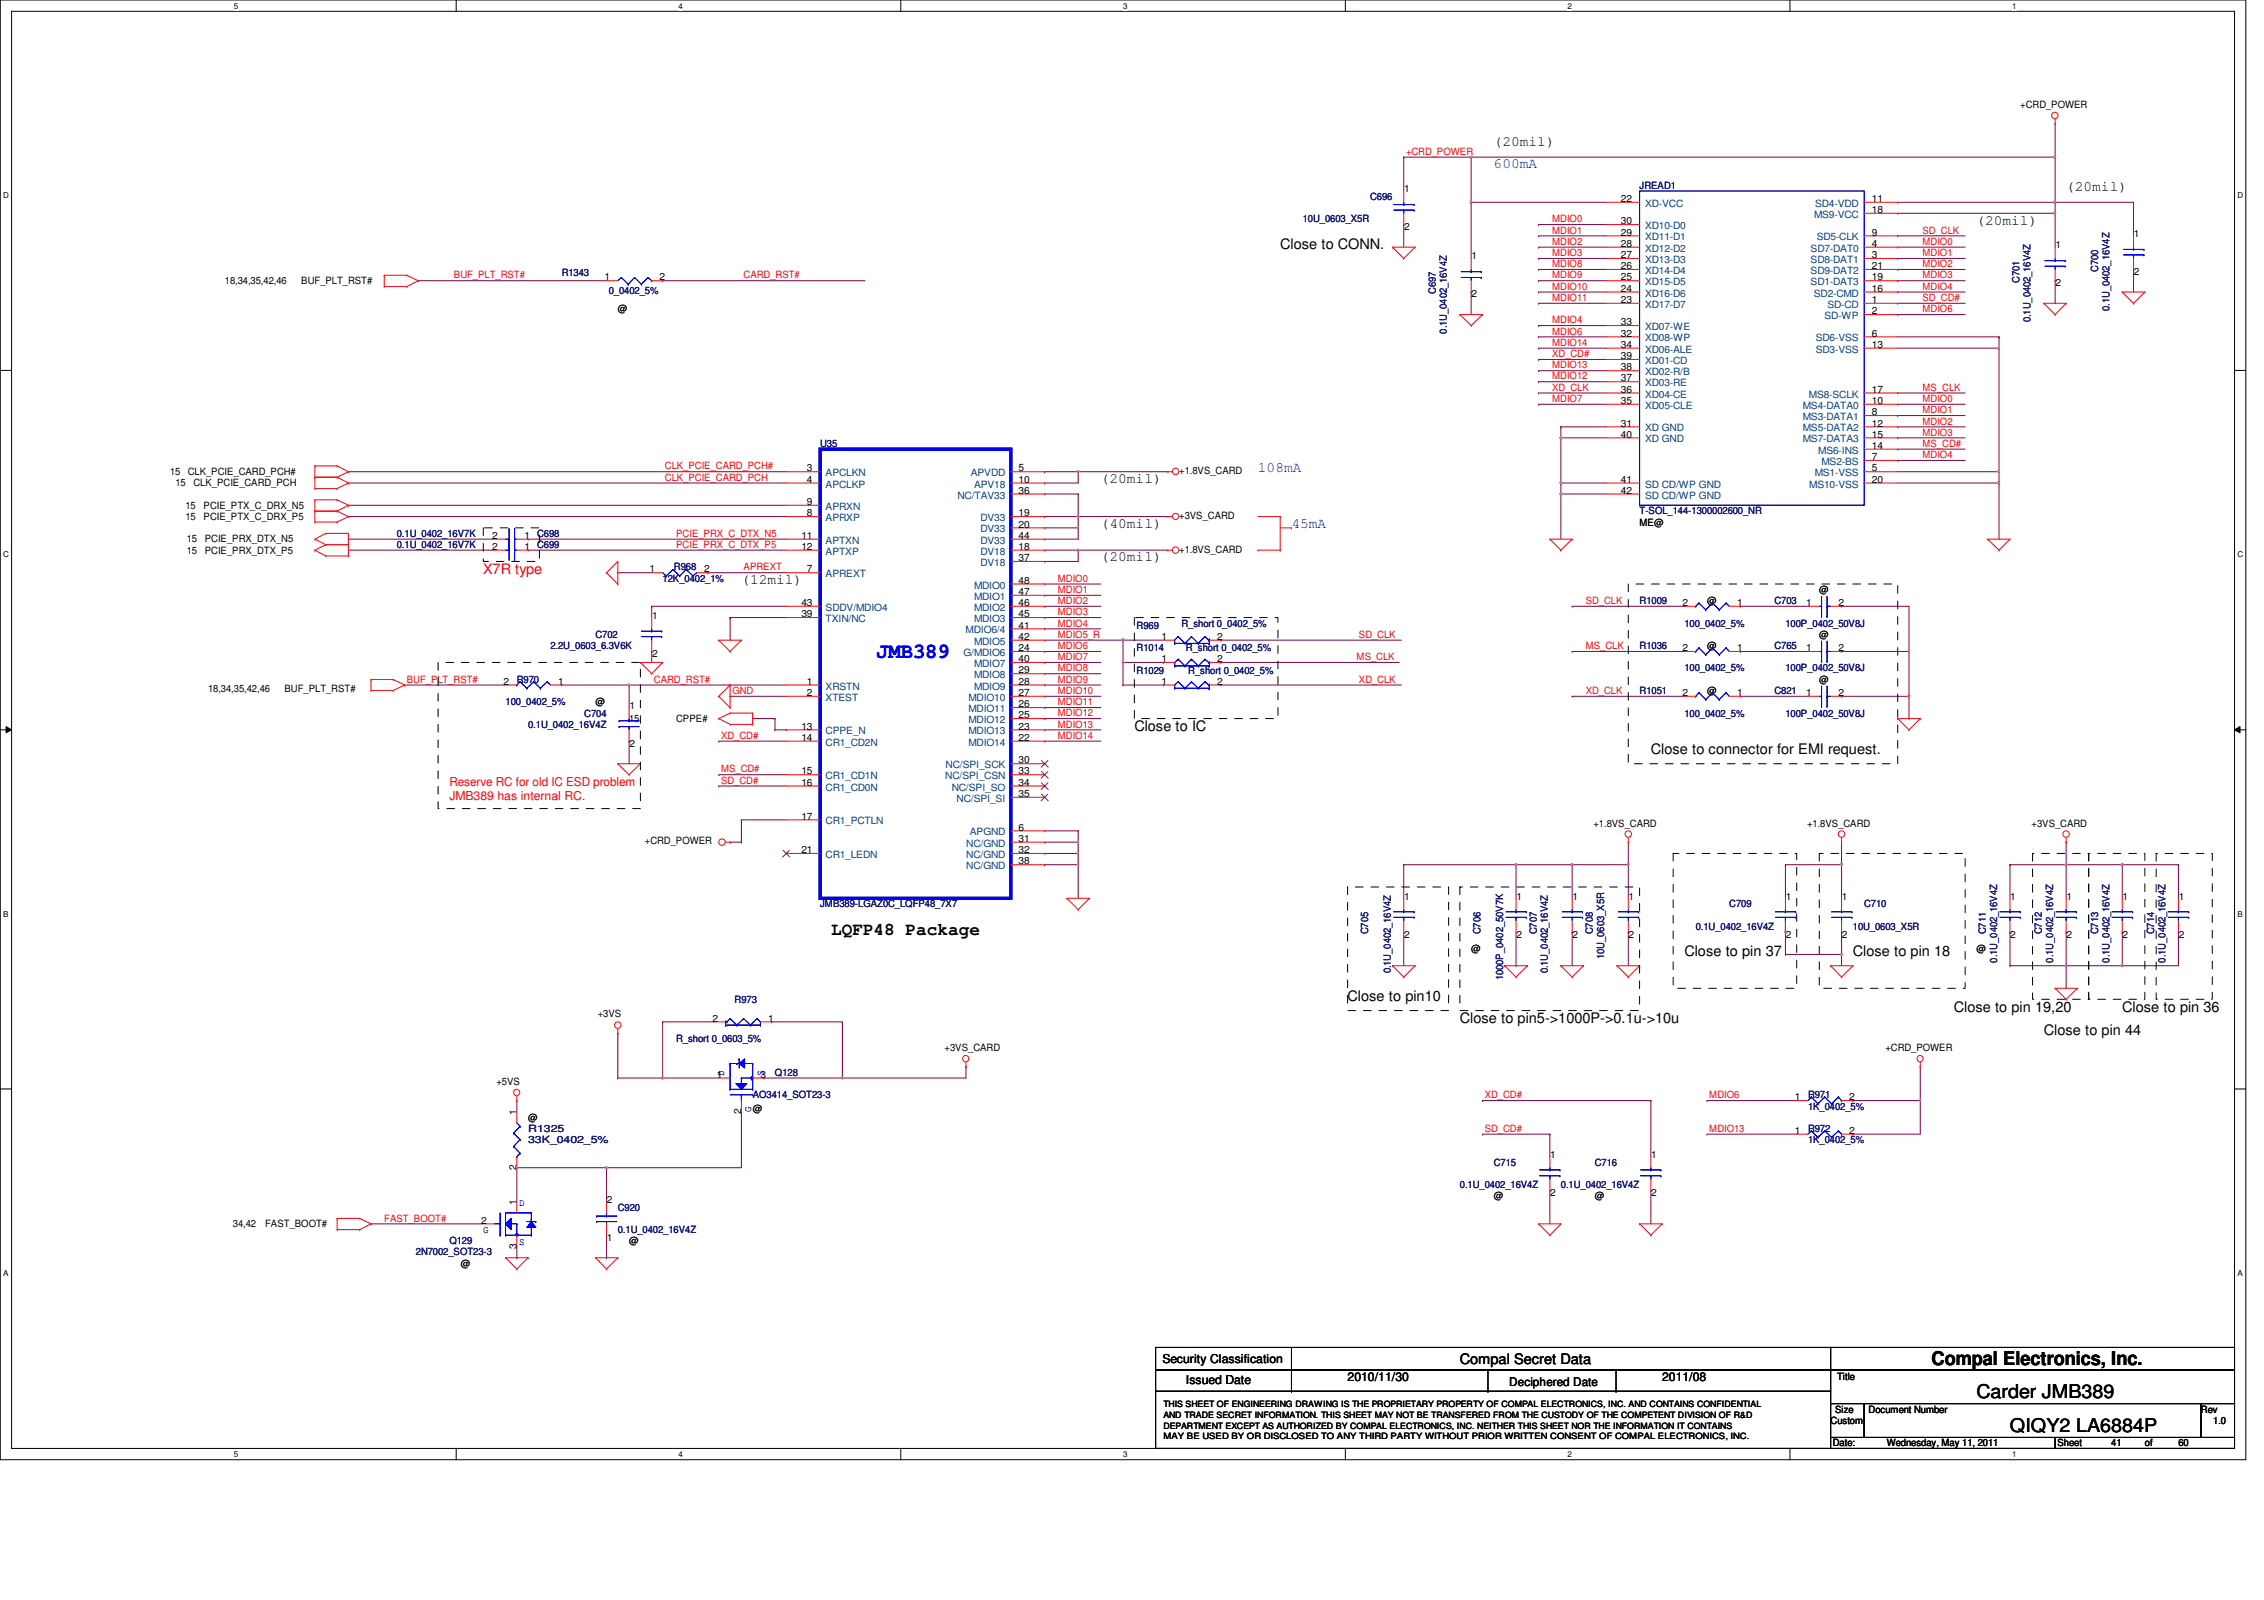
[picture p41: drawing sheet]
<svg xmlns="http://www.w3.org/2000/svg" width="297mm" height="210mm" viewBox="0 0 297 210" stroke-linecap="round" stroke-linejoin="round" font-family="sans-serif">
<defs><g id="words">
<text font-size="2.8" fill="#00f" x="115" y="86.3">JMB389</text>
<g font-size="2.5">
<text x="253.4" y="179.1">Compal Electronics, Inc.</text>
<text x="259.3" y="183.5">Carder JMB389</text>
<text x="263.7" y="187.9">QIQY2 LA6884P</text>
</g>
<text font-size="2.3" x="109" y="122.7">LQFP48 Package</text>
<g font-size="1.9">
<text x="196" y="19.2">(20mil)</text>
<text x="259.3" y="29.5">(20mil)</text>
<text x="271.1" y="25.1">(20mil)</text>
<text x="168" y="32.6">Close to CONN.</text>
<text x="144.4" y="63.4">(20mil)</text>
<text x="144.4" y="69.3">(40mil)</text>
<text x="97.3" y="76.6">(12mil)</text>
<text x="144.4" y="73.7">(20mil)</text>
<text x="148.8" y="96">Close to IC</text>
<text x="216.6" y="98.9">Close to connector for EMI request.</text>
<text x="221" y="125.4">Close to pin 37</text>
<text x="243.1" y="125.4">Close to pin 18</text>
<text x="176.8" y="131.3">Close to pin10</text>
<text x="191.5" y="134.3">Close to pin5-&gt;1000P-&gt;0.1u-&gt;10u</text>
<text x="256.3" y="132.8">Close to pin 19,20</text>
<text x="268.2" y="135.8">Close to pin 44</text>
<text x="278.4" y="132.8">Close to pin 36</text>
<text x="191.5" y="178.9">Compal Secret Data</text>
</g>
<g font-size="1.9" fill="#00f">
<text x="196" y="22.1">600mA</text>
<text x="165" y="61.9">108mA</text>
<text x="169.4" y="69.3">45mA</text>
</g>
<text font-size="1.9" fill="#f00" x="63.4" y="75.3">X7R type</text>
<g font-size="1.6" fill="#f00">
<text x="59" y="103.1">Reserve RC for old IC ESD problem</text>
<text x="59" y="104.9">JMB389 has internal RC.</text>
</g>
<g font-size="1.6">
<text x="152.5" y="178.8">Security Classification</text>
<text x="155.6" y="181.6">Issued Date</text>
<text x="176.8" y="181.2">2010/11/30</text>
<text x="198" y="181.8">Deciphered Date</text>
<text x="218.1" y="181.2">2011/08</text>
</g>
<g font-size="1.3">
<text x="265.1" y="14.1">+CRD_POWER</text>
<text x="184.2" y="25.2">1</text>
<text x="212.7" y="29.4">30</text>
<text x="212.7" y="26.5">22</text>
<text x="245.6" y="27.9">18</text>
<text x="245.6" y="26.5">11</text>
<text x="184.2" y="30.2">2</text>
<text x="193.1" y="34">1</text>
<text x="212.7" y="35.3">26</text>
<text x="212.7" y="32.4">28</text>
<text x="212.7" y="30.9">29</text>
<text x="212.7" y="33.9">27</text>
<text x="245.6" y="35.3">21</text>
<text x="245.6" y="32.4">4</text>
<text x="245.6" y="33.9">3</text>
<text x="245.6" y="30.9">9</text>
<text x="269.7" y="32.6">1</text>
<text x="280" y="31.1">1</text>
<text x="29.5" y="37.3">18,34,35,42,46</text>
<text x="39.5" y="37.3">BUF_PLT_RST#</text>
<text x="79.3" y="36.8">1</text>
<text x="81.1" y="41">@</text>
<text x="86.5" y="36.8">2</text>
<text x="193.1" y="39">2</text>
<text x="212.7" y="38.3">24</text>
<text x="212.7" y="36.8">25</text>
<text x="212.7" y="39.7">23</text>
<text x="245.6" y="38.3">16</text>
<text x="245.6" y="36.8">19</text>
<text x="245.6" y="39.7">1</text>
<text x="245.6" y="41.2">2</text>
<text x="269.7" y="37.5">2</text>
<text x="280" y="36.1">2</text>
<text x="212.7" y="44.1">32</text>
<text x="212.7" y="45.6">34</text>
<text x="212.7" y="42.7">33</text>
<text x="212.7" y="47.1">39</text>
<text x="245.6" y="45.6">13</text>
<text x="245.6" y="44.1">6</text>
<text x="212.7" y="50">37</text>
<text x="212.7" y="51.5">36</text>
<text x="212.7" y="48.6">38</text>
<text x="212.7" y="53">35</text>
<text x="245.6" y="53">10</text>
<text x="245.6" y="51.5">17</text>
<text x="212.7" y="56">31</text>
<text x="212.7" y="57.4">40</text>
<text x="245.6" y="57.4">15</text>
<text x="245.6" y="54.5">8</text>
<text x="245.6" y="58.9">14</text>
<text x="245.6" y="56">12</text>
<text x="22.3" y="62.3">15</text>
<text x="23" y="63.8">15</text>
<text x="24.6" y="62.3">CLK_PCIE_CARD_PCH#</text>
<text x="25.4" y="63.8">CLK_PCIE_CARD_PCH</text>
<text x="105.9" y="61.8">3</text>
<text x="105.9" y="63.3">4</text>
<text x="133.6" y="61.8">5</text>
<text x="133.6" y="63.3">10</text>
<text x="133.6" y="64.8">36</text>
<text x="154.7" y="62.2">+1.8VS_CARD</text>
<text x="212.7" y="63.3">41</text>
<text x="212.7" y="64.8">42</text>
<text x="245.6" y="60.4">7</text>
<text x="245.6" y="63.3">20</text>
<text x="245.6" y="61.8">5</text>
<text x="24.3" y="66.8">15</text>
<text x="24.3" y="68.2">15</text>
<text x="24.5" y="71.2">15</text>
<text x="26.7" y="66.8">PCIE_PTX_C_DRX_N5</text>
<text x="26.7" y="68.2">PCIE_PTX_C_DRX_P5</text>
<text x="26.9" y="71.2">PCIE_PRX_DTX_N5</text>
<text x="64.6" y="70.7">2</text>
<text x="68.8" y="70.7">1 C698</text>
<text x="105.1" y="70.7">11</text>
<text x="105.9" y="67.7">8</text>
<text x="105.9" y="66.2">9</text>
<text x="133.6" y="67.7">19</text>
<text x="133.6" y="69.2">20</text>
<text x="133.6" y="70.7">44</text>
<text x="154.7" y="68.1">+3VS_CARD</text>
<text x="215.1" y="69">ME@</text>
<text x="24.5" y="72.6">15</text>
<text x="26.9" y="72.6">PCIE_PRX_DTX_P5</text>
<text x="64.6" y="72.1">2</text>
<text x="68.8" y="72.1">1 C699</text>
<text x="85.2" y="75.1">1</text>
<text x="92.4" y="75.1">2</text>
<text x="105.1" y="72.1">12</text>
<text x="105.9" y="75.1">7</text>
<text x="133.6" y="72.1">18</text>
<text x="133.6" y="73.6">37</text>
<text x="133.6" y="76.6">48</text>
<text x="154.7" y="72.5">+1.8VS_CARD</text>
<text x="238.7" y="77.8">@</text>
<text x="85.5" y="81.2">1</text>
<text x="105.1" y="79.5">43</text>
<text x="105.1" y="81">39</text>
<text x="133.6" y="83.9">42</text>
<text x="133.6" y="82.5">41</text>
<text x="133.6" y="81">45</text>
<text x="133.6" y="79.5">46</text>
<text x="133.6" y="78.1">47</text>
<text x="152.4" y="83.9">1</text>
<text x="159.7" y="83.9">2</text>
<text x="220.7" y="79.5">2</text>
<text x="224" y="79.3">@</text>
<text x="227.9" y="79.5">1</text>
<text x="237" y="79.5">1</text>
<text x="238.7" y="83.7">@</text>
<text x="241.2" y="79.5">2</text>
<text x="66.1" y="89.8">2</text>
<text x="73.2" y="89.8">1</text>
<text x="85.5" y="86.2">2</text>
<text x="105.9" y="89.8">1</text>
<text x="133.6" y="89.8">28</text>
<text x="133.6" y="88.3">29</text>
<text x="133.6" y="86.9">40</text>
<text x="133.6" y="85.4">24</text>
<text x="152.4" y="89.8">1</text>
<text x="152.4" y="86.9">1</text>
<text x="159.7" y="89.8">2</text>
<text x="159.7" y="86.9">2</text>
<text x="220.7" y="85.4">2</text>
<text x="224" y="85.2">@</text>
<text x="227.9" y="85.4">1</text>
<text x="237" y="85.4">1</text>
<text x="238.7" y="89.6">@</text>
<text x="241.2" y="85.4">2</text>
<text x="27.3" y="90.8">18,34,35,42,46</text>
<text x="37.3" y="90.8">BUF_PLT_RST#</text>
<text x="78.1" y="92.5">@</text>
<text x="82.5" y="94.7">15</text>
<text x="82.6" y="93">1</text>
<text x="88.7" y="94.7">CPPE#</text>
<text x="105.1" y="95.7">13</text>
<text x="105.9" y="91.3">2</text>
<text x="133.6" y="95.7">23</text>
<text x="133.6" y="94.2">25</text>
<text x="133.6" y="92.8">26</text>
<text x="133.6" y="91.3">27</text>
<text x="220.7" y="91.3">2</text>
<text x="224" y="91.1">@</text>
<text x="227.9" y="91.3">1</text>
<text x="237" y="91.3">1</text>
<text x="241.2" y="91.3">2</text>
<text x="82.6" y="98">2</text>
<text x="105.1" y="97.2">14</text>
<text x="105.1" y="101.6">15</text>
<text x="133.6" y="100.2">30</text>
<text x="133.6" y="97.2">22</text>
<text x="133.6" y="101.6">33</text>
<text x="105.1" y="103.1">16</text>
<text x="105.1" y="107.5">17</text>
<text x="133.6" y="103.1">34</text>
<text x="133.6" y="104.6">35</text>
<text x="84.6" y="110.8">+CRD_POWER</text>
<text x="105.1" y="111.9">21</text>
<text x="133.6" y="109">6</text>
<text x="133.6" y="110.4">31</text>
<text x="133.6" y="111.9">32</text>
<text x="133.6" y="113.4">38</text>
<text x="209.1" y="108.4">+1.8VS_CARD</text>
<text x="237.1" y="108.4">+1.8VS_CARD</text>
<text x="266.5" y="108.4">+3VS_CARD</text>
<text x="184.2" y="118">1</text>
<text x="198.9" y="118">1</text>
<text x="206.3" y="118">1</text>
<text x="213.7" y="118">1</text>
<text x="234.3" y="118">1</text>
<text x="241.7" y="118">1</text>
<text x="263.8" y="118">1</text>
<text x="271.1" y="118">1</text>
<text x="278.5" y="118">1</text>
<text x="285.8" y="118">1</text>
<text x="184.2" y="123">2</text>
<text x="193" y="124.9">@</text>
<text x="198.9" y="123">2</text>
<text x="206.3" y="123">2</text>
<text x="213.7" y="123">2</text>
<text x="234.3" y="123">2</text>
<text x="241.7" y="123">2</text>
<text x="259.3" y="124.9">@</text>
<text x="263.8" y="123">2</text>
<text x="271.1" y="123">2</text>
<text x="278.5" y="123">2</text>
<text x="285.8" y="123">2</text>
<text x="78.4" y="133.5">+3VS</text>
<text x="93.5" y="134">2</text>
<text x="100.8" y="134">1</text>
<text x="123.9" y="137.9">+3VS_CARD</text>
<text x="247.4" y="137.9">+CRD_POWER</text>
<text x="65.1" y="142.3">+5VS</text>
<text x="94.1" y="141.4">1</text>
<text x="99.8" y="141.4">3</text>
<text x="67.8" y="146.3" transform="rotate(-90 67.8 146.3)">1</text>
<text x="69.3" y="147">@</text>
<text x="97.2" y="146.2" transform="rotate(-90 97.2 146.2)">2</text>
<text x="98.8" y="145.9">@</text>
<text x="235.5" y="148.7">1</text>
<text x="235.5" y="144.3">1</text>
<text x="242.6" y="148.7">2</text>
<text x="242.6" y="144.3">2</text>
<text x="67.8" y="153.5" transform="rotate(-90 67.8 153.5)">2</text>
<text x="203.4" y="151.9">1</text>
<text x="216.6" y="151.9">1</text>
<text x="30.6" y="161">34,42</text>
<text x="34.8" y="161">FAST_BOOT#</text>
<text x="63.1" y="160.5">2</text>
<text x="67.8" y="158.1" transform="rotate(-90 67.8 158.1)">1</text>
<text x="79.6" y="157.8">2</text>
<text x="196" y="157.3">@</text>
<text x="203.4" y="156.9">2</text>
<text x="209.2" y="157.3">@</text>
<text x="216.6" y="156.9">2</text>
<text x="60.4" y="166.2">@</text>
<text x="67.8" y="163.8" transform="rotate(-90 67.8 163.8)">3</text>
<text x="79.6" y="162.8">1</text>
<text x="82.5" y="163.2">@</text>
<text x="240.8" y="185.3">Size</text>
<text x="241" y="181">Title</text>
<text x="245.2" y="185.3">Document Number</text>
<text x="288.8" y="185.3">Rev</text>
<text x="240.2" y="186.8">Custom</text>
<text x="240.5" y="189.8">Date:</text>
<text x="247.5" y="189.8">Wednesday, May 11, 2011</text>
<text x="269.9" y="189.8">Sheet</text>
<text x="277" y="189.8">41</text>
<text x="281.4" y="189.8">of</text>
<text x="285.8" y="189.8">60</text>
<text x="290.4" y="186.8">1.0</text>
</g>
<g font-size="1.3" fill="#f00">
<text x="184.5" y="20.3">+CRD_POWER</text>
<text x="203.6" y="29.2">MDIO0</text>
<text x="203.6" y="35">MDIO8</text>
<text x="203.6" y="32.1">MDIO2</text>
<text x="203.6" y="33.6">MDIO3</text>
<text x="203.6" y="30.6">MDIO1</text>
<text x="252.2" y="33.6">MDIO1</text>
<text x="252.2" y="30.6">SD_CLK</text>
<text x="252.2" y="32.1">MDIO0</text>
<text x="252.2" y="35">MDIO2</text>
<text x="59.6" y="36.5">BUF_PLT_RST#</text>
<text x="97.6" y="36.5">CARD_RST#</text>
<text x="203.6" y="39.5">MDIO11</text>
<text x="203.6" y="38">MDIO10</text>
<text x="203.6" y="36.5">MDIO9</text>
<text x="252.2" y="41">MDIO6</text>
<text x="252.2" y="39.5">SD_CD#</text>
<text x="252.2" y="38">MDIO4</text>
<text x="252.2" y="36.5">MDIO3</text>
<text x="203.6" y="42.4">MDIO4</text>
<text x="203.6" y="46.9">XD_CD#</text>
<text x="203.6" y="43.9">MDIO6</text>
<text x="203.6" y="45.4">MDIO14</text>
<text x="203.6" y="51.3">XD_CLK</text>
<text x="203.6" y="48.3">MDIO13</text>
<text x="203.6" y="52.7">MDIO7</text>
<text x="203.6" y="49.8">MDIO12</text>
<text x="252.2" y="52.7">MDIO0</text>
<text x="252.2" y="51.3">MS_CLK</text>
<text x="252.2" y="57.1">MDIO3</text>
<text x="252.2" y="58.6">MS_CD#</text>
<text x="252.2" y="54.2">MDIO1</text>
<text x="252.2" y="55.7">MDIO2</text>
<text x="87.2" y="61.6">CLK_PCIE_CARD_PCH#</text>
<text x="87.2" y="63.1">CLK_PCIE_CARD_PCH</text>
<text x="252.2" y="60.1">MDIO4</text>
<text x="88.7" y="70.4">PCIE_PRX_C_DTX_N5</text>
<text x="88.7" y="71.9">PCIE_PRX_C_DTX_P5</text>
<text x="97.6" y="74.8">APREXT</text>
<text x="138.8" y="77.8">MDIO1</text>
<text x="138.8" y="76.3">MDIO0</text>
<text x="138.8" y="80.7">MDIO3</text>
<text x="138.8" y="79.2">MDIO2</text>
<text x="138.8" y="82.2">MDIO4</text>
<text x="138.8" y="83.7">MDIO5_R</text>
<text x="178.3" y="83.7">SD_CLK</text>
<text x="208" y="79.2">SD_CLK</text>
<text x="53.4" y="89.6">BUF_PLT_RST#</text>
<text x="85.8" y="89.6">CARD_RST#</text>
<text x="138.8" y="85.2">MDIO6</text>
<text x="138.8" y="89.6">MDIO9</text>
<text x="138.8" y="88.1">MDIO8</text>
<text x="138.8" y="86.6">MDIO7</text>
<text x="178" y="86.6">MS_CLK</text>
<text x="178.3" y="89.6">XD_CLK</text>
<text x="208" y="85.2">MS_CLK</text>
<text x="96.1" y="91.1">GND</text>
<text x="138.8" y="91.1">MDIO10</text>
<text x="138.8" y="92.5">MDIO11</text>
<text x="138.8" y="95.5">MDIO13</text>
<text x="138.8" y="94">MDIO12</text>
<text x="208" y="91.1">XD_CLK</text>
<text x="94.6" y="96.9">XD_CD#</text>
<text x="94.6" y="101.3">MS_CD#</text>
<text x="138.8" y="96.9">MDIO14</text>
<text x="94.6" y="102.8">SD_CD#</text>
<text x="194.8" y="144.1">XD_CD#</text>
<text x="194.8" y="148.5">SD_CD#</text>
<text x="224.3" y="144.1">MDIO6</text>
<text x="224.3" y="148.5">MDIO13</text>
<text x="50.4" y="160.3">FAST_BOOT#</text>
</g>
<g font-size="1.3" fill="#000080">
<text x="170.9" y="29.2">10U_0603_X5R</text>
<text x="179.8" y="26.2">C696</text>
<text x="215.1" y="24.8">JREAD1</text>
<text x="275.3" y="35.6" transform="rotate(-90 275.3 35.6)">C700</text>
<text x="73.7" y="36.2">R1343</text>
<text x="79.9" y="38.6">0_0402_5%</text>
<text x="188.4" y="38.6" transform="rotate(-90 188.4 38.6)">C697</text>
<text x="264.9" y="37.1" transform="rotate(-90 264.9 37.1)">C701</text>
<text x="276.7" y="40.8" transform="rotate(-90 276.7 40.8)">0.1U_0402_16V4Z</text>
<text x="189.8" y="43.8" transform="rotate(-90 189.8 43.8)">0.1U_0402_16V4Z</text>
<text x="266.4" y="42.3" transform="rotate(-90 266.4 42.3)">0.1U_0402_16V4Z</text>
<text x="107.6" y="58.6">U35</text>
<text x="52.1" y="71.9">0.1U_0402_16V7K</text>
<text x="52.1" y="70.4">0.1U_0402_16V7K</text>
<text x="215.1" y="67.5">T-SOL_144-1300002600_NR</text>
<text x="86.9" y="76.3">12K_0402_1%</text>
<text x="88.4" y="74.8">R968</text>
<text x="78.1" y="83.7">C702</text>
<text x="149.1" y="82.5">R969</text>
<text x="155" y="82.2">R_short 0_0402_5%</text>
<text x="215.1" y="79.3">R1009</text>
<text x="221" y="82.2">100_0402_5%</text>
<text x="232.8" y="79.3">C703</text>
<text x="234.2" y="82.2">100P_0402_50V8J</text>
<text x="67.8" y="89.6">R970</text>
<text x="72.2" y="85.2">2.2U_0603_6.3V6K</text>
<text x="149.1" y="88.4">R1029</text>
<text x="149.1" y="85.5">R1014</text>
<text x="155.6" y="85.5">R_short 0_0402_5%</text>
<text x="155.9" y="88.4">R_short 0_0402_5%</text>
<text x="215.1" y="85.2">R1036</text>
<text x="221" y="88.1">100_0402_5%</text>
<text x="232.8" y="85.2">C765</text>
<text x="234.2" y="88.1">100P_0402_50V8J</text>
<text x="66.3" y="92.5">100_0402_5%</text>
<text x="69.3" y="95.5">0.1U_0402_16V4Z</text>
<text x="76.7" y="94">C704</text>
<text x="215.1" y="91.1">R1051</text>
<text x="221" y="94">100_0402_5%</text>
<text x="232.8" y="91.1">C821</text>
<text x="234.2" y="94">100P_0402_50V8J</text>
<text x="107.6" y="119">JMB389-LGAZ0C_LQFP48_7X7</text>
<text x="226.9" y="119">C709</text>
<text x="244.6" y="119">C710</text>
<text x="179.5" y="122.6" transform="rotate(-90 179.5 122.6)">C705</text>
<text x="194.2" y="122.6" transform="rotate(-90 194.2 122.6)">C706</text>
<text x="201.6" y="122.6" transform="rotate(-90 201.6 122.6)">C707</text>
<text x="209" y="122.6" transform="rotate(-90 209 122.6)">C708</text>
<text x="210.5" y="125.8" transform="rotate(-90 210.5 125.8)">10U_0603_X5R</text>
<text x="222.5" y="122">0.1U_0402_16V4Z</text>
<text x="243.1" y="122">10U_0603_X5R</text>
<text x="260.5" y="122.6" transform="rotate(-90 260.5 122.6)">C711</text>
<text x="267.9" y="122.6" transform="rotate(-90 267.9 122.6)">C712</text>
<text x="275.3" y="122.6" transform="rotate(-90 275.3 122.6)">C713</text>
<text x="282.6" y="122.6" transform="rotate(-90 282.6 122.6)">C714</text>
<text x="96.4" y="131.6">R973</text>
<text x="182.5" y="127.7" transform="rotate(-90 182.5 127.7)">0.1U_0402_16V4Z</text>
<text x="197.2" y="128.6" transform="rotate(-90 197.2 128.6)">1000P_0402_50V7K</text>
<text x="203.1" y="127.7" transform="rotate(-90 203.1 127.7)">0.1U_0402_16V4Z</text>
<text x="262" y="126.3" transform="rotate(-90 262 126.3)">0.1U_0402_16V4Z</text>
<text x="269.4" y="126.3" transform="rotate(-90 269.4 126.3)">0.1U_0402_16V4Z</text>
<text x="276.7" y="126.3" transform="rotate(-90 276.7 126.3)">0.1U_0402_16V4Z</text>
<text x="284.1" y="126.3" transform="rotate(-90 284.1 126.3)">0.1U_0402_16V4Z</text>
<text x="88.7" y="136.7">R_short 0_0603_5%</text>
<text x="101.7" y="141.1">Q128</text>
<text x="69.3" y="148.5">R1325</text>
<text x="69.3" y="150">33K_0402_5%</text>
<text x="98.8" y="144.1">AO3414_SOT23-3</text>
<text x="237.2" y="148.5">R972</text>
<text x="237.2" y="150">1K_0402_5%</text>
<text x="237.2" y="144.1">R971</text>
<text x="237.2" y="145.6">1K_0402_5%</text>
<text x="191.5" y="155.9">0.1U_0402_16V4Z</text>
<text x="196" y="152.9">C715</text>
<text x="204.8" y="155.9">0.1U_0402_16V4Z</text>
<text x="209.2" y="152.9">C716</text>
<text x="81.1" y="158.8">C920</text>
<text x="81.1" y="161.7">0.1U_0402_16V4Z</text>
<text x="54.6" y="164.7">2N7002_SOT23-3</text>
<text x="59" y="163.2">Q129</text>
</g>
<g font-size="1.3" fill="#004080">
<text x="215.8" y="27.1">XD-VCC</text>
<text x="238" y="28.6">MS9-VCC</text>
<text x="238.1" y="27.1">SD4-VDD</text>
<text x="215.8" y="35.9">XD14-D4</text>
<text x="215.8" y="30.1">XD10-D0</text>
<text x="215.8" y="33">XD12-D2</text>
<text x="215.8" y="31.5">XD11-D1</text>
<text x="215.8" y="34.5">XD13-D3</text>
<text x="237.6" y="35.9">SD9-DAT2</text>
<text x="237.6" y="33">SD7-DAT0</text>
<text x="237.6" y="34.5">SD8-DAT1</text>
<text x="238.4" y="31.5">SD5-CLK</text>
<text x="215.8" y="38.9">XD16-D6</text>
<text x="215.8" y="37.4">XD15-D5</text>
<text x="215.8" y="40.4">XD17-D7</text>
<text x="237.6" y="37.4">SD1-DAT3</text>
<text x="238" y="38.9">SD2-CMD</text>
<text x="239.4" y="41.9">SD-WP</text>
<text x="239.8" y="40.4">SD-CD</text>
<text x="215.8" y="44.8">XD08-WP</text>
<text x="215.8" y="46.3">XD06-ALE</text>
<text x="215.8" y="43.3">XD07-WE</text>
<text x="215.8" y="47.7">XD01-CD</text>
<text x="238.2" y="46.3">SD3-VSS</text>
<text x="238.2" y="44.8">SD6-VSS</text>
<text x="215.8" y="50.7">XD03-RE</text>
<text x="215.8" y="52.2">XD04-CE</text>
<text x="215.8" y="49.2">XD02-R/B</text>
<text x="215.8" y="53.6">XD05-CLE</text>
<text x="236.5" y="53.6">MS4-DATA0</text>
<text x="237.3" y="52.2">MS8-SCLK</text>
<text x="215.8" y="56.6">XD GND</text>
<text x="215.8" y="58">XD GND</text>
<text x="236.5" y="58">MS7-DATA3</text>
<text x="236.5" y="55.1">MS3-DATA1</text>
<text x="236.5" y="56.6">MS5-DATA2</text>
<text x="238.6" y="59.5">MS6-INS</text>
<text x="108.3" y="62.5">APCLKN</text>
<text x="108.3" y="64">APCLKP</text>
<text x="125.6" y="65.4">NC/TAV33</text>
<text x="127.4" y="62.5">APVDD</text>
<text x="127.8" y="64">APV18</text>
<text x="215.8" y="64">SD CD/WP GND</text>
<text x="215.8" y="65.4">SD CD/WP GND</text>
<text x="237.4" y="64">MS10-VSS</text>
<text x="238.1" y="62.5">MS1-VSS</text>
<text x="239" y="61">MS2-BS</text>
<text x="108.3" y="68.4">APRXP</text>
<text x="108.3" y="66.9">APRXN</text>
<text x="108.3" y="71.3">APTXN</text>
<text x="128.6" y="68.4">DV33</text>
<text x="128.6" y="69.8">DV33</text>
<text x="128.6" y="71.3">DV33</text>
<text x="108.3" y="75.7">APREXT</text>
<text x="108.3" y="72.8">APTXP</text>
<text x="127.8" y="77.2">MDIO0</text>
<text x="128.6" y="72.8">DV18</text>
<text x="128.6" y="74.2">DV18</text>
<text x="108.3" y="80.1">SDDV/MDIO4</text>
<text x="108.3" y="81.6">TXIN/NC</text>
<text x="126.7" y="83.1">MDIO6/4</text>
<text x="127.8" y="81.6">MDIO3</text>
<text x="127.8" y="80.1">MDIO2</text>
<text x="127.8" y="78.7">MDIO1</text>
<text x="126.4" y="86.1">G/MDIO6</text>
<text x="127.8" y="89">MDIO8</text>
<text x="127.8" y="87.5">MDIO7</text>
<text x="127.8" y="84.6">MDIO5</text>
<text x="108.3" y="90.5">XRSTN</text>
<text x="108.3" y="91.9">XTEST</text>
<text x="127.1" y="94.9">MDIO12</text>
<text x="127.1" y="93.4">MDIO11</text>
<text x="127.1" y="91.9">MDIO10</text>
<text x="127.8" y="90.5">MDIO9</text>
<text x="108.3" y="96.3">CPPE_N</text>
<text x="108.3" y="97.8">CR1_CD2N</text>
<text x="124.1" y="100.8">NC/SPI_SCK</text>
<text x="127.1" y="97.8">MDIO14</text>
<text x="127.1" y="96.3">MDIO13</text>
<text x="108.3" y="102.2">CR1_CD1N</text>
<text x="108.3" y="103.7">CR1_CD0N</text>
<text x="124" y="102.2">NC/SPI_CSN</text>
<text x="124.9" y="103.7">NC/SPI_SO</text>
<text x="125.5" y="105.2">NC/SPI_SI</text>
<text x="108.3" y="108.2">CR1_PCTLN</text>
<text x="108.3" y="112.6">CR1_LEDN</text>
<text x="126.8" y="111.1">NC/GND</text>
<text x="126.8" y="112.6">NC/GND</text>
<text x="127.2" y="109.6">APGND</text>
<text x="126.8" y="114">NC/GND</text>
</g>
<g font-size="1.3" fill="#00f">
<text x="95" y="141.1" transform="rotate(-90 95 141.1)">D</text>
<text x="100.2" y="141.1" transform="rotate(-90 100.2 141.1)">S</text>
<text x="98.5" y="145.8" transform="rotate(-90 98.5 145.8)">G</text>
<text x="63.4" y="161.8">G</text>
<text x="68.1" y="158.2">D</text>
<text x="68.1" y="163.4">S</text>
</g>
<g font-size="1.1">
<text x="30.7" y="1.1">5</text>
<text x="89" y="1.1">4</text>
<text x="147.3" y="1.1">3</text>
<text x="205.7" y="1.1">2</text>
<text x="264" y="1.1">1</text>
<text x=".4" y="26">D</text>
<text x="293.6" y="26">D</text>
<text x=".4" y="73.1">C</text>
<text x="293.6" y="73.1">C</text>
<text x=".4" y="120.3">B</text>
<text x="293.6" y="120.3">B</text>
<text x=".4" y="167.4">A</text>
<text x="293.6" y="167.4">A</text>
<text x="152.6" y="184.6">THIS SHEET OF ENGINEERING DRAWING IS THE PROPRIETARY PROPERTY OF COMPAL ELECTRONICS, INC. AND CONTAINS CONFIDENTIAL</text>
<text x="30.7" y="191.2">5</text>
<text x="89" y="191.2">4</text>
<text x="147.3" y="191.2">3</text>
<text x="152.6" y="186">AND TRADE SECRET INFORMATION. THIS SHEET MAY NOT BE TRANSFERED FROM THE CUSTODY OF THE COMPETENT DIVISION OF R&amp;D</text>
<text x="152.6" y="187.4">DEPARTMENT EXCEPT AS AUTHORIZED BY COMPAL ELECTRONICS, INC. NEITHER THIS SHEET NOR THE INFORMATION IT CONTAINS</text>
<text x="152.6" y="188.8">MAY BE USED BY OR DISCLOSED TO ANY THIRD PARTY WITHOUT PRIOR WRITTEN CONSENT OF COMPAL ELECTRONICS, INC.</text>
<text x="205.7" y="191.2">2</text>
<text x="264" y="191.2">1</text>
</g>
</g></defs>
<path d="M0 0h294.7v191.5h-294.7zM1.5 1.5h291.7v188.5h-291.7z" fill="none" stroke="#000" stroke-width=".13"/>
<g fill="#fff">
<path d="M30.7 .2h.6v1.2h-.6z"/>
<path d="M30.7 190.2h.6v1.2h-.6z"/>
</g>
<path d="M59.9 0v1.5M59.9 190v1.5" fill="none" stroke="#000" stroke-width=".13"/>
<g fill="#fff">
<path d="M89 .2h.6v1.2h-.6z"/>
<path d="M89 190.2h.6v1.2h-.6z"/>
</g>
<path d="M118.2 0v1.5M118.2 190v1.5" fill="none" stroke="#000" stroke-width=".13"/>
<g fill="#fff">
<path d="M147.3 .2h.6v1.2h-.6z"/>
<path d="M147.3 190.2h.6v1.2h-.6z"/>
</g>
<path d="M176.5 0v1.5M176.5 190v1.5" fill="none" stroke="#000" stroke-width=".13"/>
<g fill="#fff">
<path d="M205.7 .2h.6v1.2h-.6z"/>
<path d="M205.7 190.2h.6v1.2h-.6z"/>
</g>
<path d="M234.8 0v1.5M234.8 190v1.5" fill="none" stroke="#000" stroke-width=".13"/>
<g fill="#fff">
<path d="M264 .2h.6v1.2h-.6z"/>
<path d="M264 190.2h.6v1.2h-.6z"/>
<path d="M.4 25h.8v1.2h-.8z"/>
<path d="M293.6 25h.7v1.2h-.7z"/>
<path d="M.4 72.1h.8v1.2h-.8z"/>
<path d="M293.6 72.1h.7v1.2h-.7z"/>
</g>
<path d="M0 48.6h1.5M293.2 48.6h1.5" fill="none" stroke="#000" stroke-width=".13"/>
<g fill="#fff">
<path d="M.4 119.3h.7v1.2h-.7z"/>
<path d="M293.6 119.3h.7v1.2h-.7z"/>
</g>
<path d="M0 95.7h1.5M.8 95.3l.7 .4-.7 .4zM293.2 95.7l.7-.4v.8zM293.2 95.7h1.5" fill="none" stroke="#000" stroke-width=".13"/>
<path d="M.8 95.3l.7 .4-.7 .4zM293.2 95.7l.7-.4v.8z" fill="#000"/>
<g fill="#fff">
<path d="M.4 166.4h.7v1.2h-.7z"/>
<path d="M293.6 166.4h.7v1.2h-.7z"/>
</g>
<path d="M0 142.9h1.5M293.2 142.9h1.5" fill="none" stroke="#000" stroke-width=".13"/>
<g fill="none" stroke="#800040" stroke-width=".13">
<path d="M137.1 78.1h.1M137.1 76.6h.1M137.1 79.5h.1M137.1 63.4h.1M137.1 67.8h.1M137.1 69.3h.1M137.1 78.1h7.3M137.1 76.6h7.3M137.1 79.5h7.3M137.1 63.4h4.4M137.1 67.8h16.1M137.1 69.3h4.4"/>
<path d="M141.5 67.8h.1M137.1 81h.1M137.1 82.5h.1M137.1 81h7.3M137.1 82.5h7.3"/>
</g>
<path d="M141.4 69.1l.1 .1-.1 .1z" fill-rule="evenodd" fill="#f0f"/>
<path d="M141.4 69.1l.1 .1-.1 .1z" fill="none" stroke="#f0f" stroke-width=".13"/>
<g fill="none" stroke="#800040" stroke-width=".13">
<path d="M81.1 75.1h.1M81.1 75.1h4.4M137.1 70.7h.1M141.5 69.3h.1M141.5 61.9h.1M141.5 72.2h.1M141.5 61.9v1.5M141.5 69.3v1.4h-4.4M141.5 72.2v1.5M137.1 85.5h.1M137.1 85.5h7.3M147.3 84h.1"/>
<path d="M147.3 84h5.3"/>
</g>
<path d="M147.3 83.8h.1v.2h-.1z" fill-rule="evenodd" fill="#f0f"/>
<path d="M147.3 83.8h.1v.2h-.1z" fill="none" stroke="#f0f" stroke-width=".13"/>
<g fill="none" stroke="#800040" stroke-width=".13">
<path d="M45.7 61.9h.1M45.7 63.4h.1M45.7 61.9h57.5M45.7 63.4h57.5M69.3 70.7h.1M69.3 72.2h.1M69.3 70.7h33.9M69.3 72.2h33.9M137.1 64.8h.1M137.1 64.8h4.4M95.8 91.3h.1M95.8 91.3h7.4"/>
<path d="M137.1 91.3h.1M137.1 89.9h.1M137.1 88.4h.1M137.1 92.8h.1M137.1 91.3h7.3M137.1 89.9h7.3M137.1 88.4h7.3M137.1 92.8h7.3M278.4 113.4h.1M278.4 113.4v4.4"/>
</g>
<path d="M278.3 113.3h.2v.2h-.2z" fill-rule="evenodd" fill="#f0f"/>
<path d="M278.3 113.3h.2v.2h-.2z" fill="none" stroke="#f0f" stroke-width=".13"/>
<path d="M263.7 113.4h.1M263.7 113.4h14.7M263.7 113.4v4.4M271.1 113.4h.1M271.1 110.5h.1M271.1 110.5v2.9" fill="none" stroke="#800040" stroke-width=".13"/>
<path d="M271 113.3h.2v.2h-.2z" fill-rule="evenodd" fill="#f0f"/>
<path d="M271 113.3h.2v.2h-.2z" fill="none" stroke="#f0f" stroke-width=".13"/>
<path d="M92.9 75.1h.1M92.9 75.1h10.3M137.1 61.9h.1M137.1 72.2h.1M137.1 61.9h4.4M137.1 72.2h4.4M141.5 67.8h.1M141.5 67.8v1.5M97.3 107.6h.1M97.3 107.6h5.9" fill="none" stroke="#800040" stroke-width=".13"/>
<path d="M141.4 67.7h.1v.1h-.1z" fill-rule="evenodd" fill="#f0f"/>
<path d="M141.4 67.7h.1v.1h-.1z" fill="none" stroke="#f0f" stroke-width=".13"/>
<path d="M184.2 29.5h.1M184.2 29.5v2.9M137.1 73.7h.1M137.1 73.7h4.4M141.5 72.2h.1M141.5 72.2h11.7" fill="none" stroke="#800040" stroke-width=".13"/>
<path d="M141.4 72.1l.1 .1-.1 .1z" fill-rule="evenodd" fill="#f0f"/>
<path d="M141.4 72.1l.1 .1-.1 .1z" fill="none" stroke="#f0f" stroke-width=".13"/>
<g fill="none" stroke="#800040" stroke-width=".13">
<path d="M269.6 16.2h.1M269.6 16.2v4.4M85.5 79.5h.1M85.5 79.5h17.7M85.5 79.5v1.5M53.1 89.9h.1M53.1 89.9h13.2M82.5 89.9h.1M82.5 89.9h20.7M82.5 89.9v2.9M85.5 85.5h.1M85.5 85.5v1.4"/>
<path d="M137.1 95.7h.1M137.1 97.2h.1M137.1 94.3h.1M137.1 86.9h.1M137.1 95.7h7.3M137.1 97.2h7.3M137.1 94.3h7.3M137.1 86.9h7.3M271.1 113.4h.1M271.1 113.4v4.4"/>
</g>
<path d="M82.4 89.8h.2v.1h-.2z" fill-rule="evenodd" fill="#f0f"/>
<path d="M82.4 89.8h.2v.1h-.2z" fill="none" stroke="#f0f" stroke-width=".13"/>
<path d="M73.7 89.9h.1M73.7 89.9h8.8M82.5 97.2h.1M82.5 97.2v3M234.2 113.4h.1M234.2 113.4v4.4M234.2 113.4h7.4M241.6 110.5h.1M241.6 113.4h.1M241.6 110.5v7.3" fill="none" stroke="#800040" stroke-width=".13"/>
<path d="M241.5 113.3h.2v.2h-.2z" fill-rule="evenodd" fill="#f0f"/>
<path d="M241.5 113.3h.2v.2h-.2z" fill="none" stroke="#f0f" stroke-width=".13"/>
<path d="M141.5 64.8h.1M141.5 61.9h.1M141.5 64.8v3M141.5 61.9h11.7M234.2 120.8h.1M234.2 120.8v1.5" fill="none" stroke="#800040" stroke-width=".13"/>
<path d="M141.4 61.7l.1 .1-.1 .2z" fill-rule="evenodd" fill="#f0f"/>
<path d="M141.4 61.7l.1 .1-.1 .2z" fill="none" stroke="#f0f" stroke-width=".13"/>
<g fill="none" stroke="#800040" stroke-width=".13">
<path d="M193 20.6h.1M193 20.6h76.6M269.6 28h.1M269.6 28v4.4M94.3 97.2h.1M94.3 97.2h8.9M94.3 103.1h.1M94.3 101.6h.1M94.3 103.1h8.9M94.3 101.6h8.9M141.5 109h.1M141.5 109v1.5"/>
<path d="M241.6 125.2h.1M241.6 125.2v1.5M251.9 139.9h.1M251.9 139.9v4.5M194.5 144.4h.1M194.5 148.8h.1M194.5 144.4h22.1M194.5 148.8h8.8M203.3 148.8h.1M203.3 156.2h.1M203.3 148.8v3M203.3 156.2v4.4"/>
<path d="M216.6 144.4h.1M216.6 144.4v7.4M224 144.4h.1M224 148.8h.1M224 144.4h11.7M224 148.8h11.7"/>
</g>
<path d="M269.5 20.5h.2v.2h-.2z" fill-rule="evenodd" fill="#f0f"/>
<path d="M269.5 20.5h.2v.2h-.2z" fill="none" stroke="#f0f" stroke-width=".13"/>
<path d="M192.9 20.5l.2 .1-.1 .1z" fill-rule="evenodd" fill="#f0f"/>
<path d="M192.9 20.5l.2 .1-.1 .1z" fill="none" stroke="#f0f" stroke-width=".13"/>
<path d="M251.9 144.4h.1M251.9 144.4v4.4" fill="none" stroke="#800040" stroke-width=".13"/>
<path d="M251.8 144.2l.2 .1-.1 .2z" fill-rule="evenodd" fill="#f0f"/>
<path d="M251.8 144.2l.2 .1-.1 .2z" fill="none" stroke="#f0f" stroke-width=".13"/>
<path d="M184.2 20.6h.1M184.2 20.6v4.5M193 26.5h.1M193 26.5h17.7" fill="none" stroke="#800040" stroke-width=".13"/>
<path d="M192.9 26.4l.2 .1-.1 .1z" fill-rule="evenodd" fill="#f0f"/>
<path d="M192.9 26.4l.2 .1-.1 .1z" fill="none" stroke="#f0f" stroke-width=".13"/>
<path d="M269.6 20.6h.1M269.6 20.6v5.9" fill="none" stroke="#800040" stroke-width=".13"/>
<path d="M269.5 26.4h.2v.2h-.2z" fill-rule="evenodd" fill="#f0f"/>
<path d="M269.5 26.4h.2v.2h-.2z" fill="none" stroke="#f0f" stroke-width=".13"/>
<path d="M278.4 122.3h.1M278.4 122.3v4.4" fill="none" stroke="#800040" stroke-width=".13"/>
<path d="M278.3 126.6l.3 .1-.2 .1z" fill-rule="evenodd" fill="#f0f"/>
<path d="M278.3 126.6l.3 .1-.2 .1z" fill="none" stroke="#f0f" stroke-width=".13"/>
<g fill="none" stroke="#800040" stroke-width=".13">
<path d="M184.2 20.6h.1M184.2 20.6h8.8M193 38.3h.1M193 20.6h.1M193 26.5h.1M193 20.6v13.3M193 38.3v3M249 26.5h.1M249 28h.1M249 26.5h30.9M249 28h20.6M269.6 26.5h.1"/>
<path d="M279.9 26.5h.1M279.9 35.3h.1M279.9 26.5v4.4M279.9 35.3v3M263.7 126.7h.1M263.7 126.7h7.4M243.1 148.8h.1M243.1 144.4h.1M243.1 148.8h8.8M243.1 144.4h8.8"/>
</g>
<path d="M269.5 27.9h.2v.2h-.2z" fill-rule="evenodd" fill="#f0f"/>
<path d="M269.5 27.9h.2v.2h-.2z" fill="none" stroke="#f0f" stroke-width=".13"/>
<g fill="none" stroke="#800040" stroke-width=".13">
<path d="M269.6 36.8h.1M269.6 36.8v3M95.8 81h.1M95.8 81h7.4M184.2 113.4h.1M184.2 113.4v4.4M206.3 113.4h.1M206.3 113.4v4.4M213.6 110.5h.1M213.6 110.5v2.9h-7.3M278.4 113.4h.1M278.4 113.4h7.4"/>
<path d="M285.8 113.4h.1M285.8 113.4v4.4M184.2 122.3h.1M184.2 122.3v4.4M206.3 122.3h.1M206.3 122.3v4.4M213.6 122.3h.1M213.6 122.3v4.4M285.8 122.3h.1M285.8 122.3v4.4"/>
</g>
<path d="M213.5 113.3h.2v.2h-.2z" fill-rule="evenodd" fill="#f0f"/>
<path d="M213.5 113.3h.2v.2h-.2z" fill="none" stroke="#f0f" stroke-width=".13"/>
<path d="M206.2 113.3h.1v.2h-.1z" fill-rule="evenodd" fill="#f0f"/>
<path d="M206.2 113.3h.1v.2h-.1z" fill="none" stroke="#f0f" stroke-width=".13"/>
<path d="M198.9 113.4h.1M198.9 113.4h7.4M213.6 113.4h.1M213.6 113.4v4.4" fill="none" stroke="#800040" stroke-width=".13"/>
<path d="M198.8 113.3h.2v.2h-.2z" fill-rule="evenodd" fill="#f0f"/>
<path d="M198.8 113.3h.2v.2h-.2z" fill="none" stroke="#f0f" stroke-width=".13"/>
<g fill="none" stroke="#800040" stroke-width=".13">
<path d="M45.7 66.3h.1M45.7 67.8h.1M45.7 72.2h.1M45.7 70.7h.1M45.7 66.3h57.5M45.7 67.8h57.5M45.7 72.2h19.1M45.7 70.7h19.1M262.3 63.4h.1M262.3 63.4v7.3M95.8 81h.1M95.8 81v3"/>
<path d="M137.1 113.4h.1M137.1 113.4h4.4M141.5 113.4h.1M141.5 110.5h.1M141.5 110.5v1.5M141.5 113.4v4.4M184.2 113.4h.1M184.2 113.4h14.7M198.9 113.4h.1M198.9 113.4v4.4M198.9 126.7h.1M198.9 122.3v4.4"/>
<path d="M241.6 122.3h.1M241.6 122.3v2.9"/>
</g>
<path d="M141.4 113.3l.1 .1-.1 .1z" fill-rule="evenodd" fill="#f0f"/>
<path d="M141.4 113.3l.1 .1-.1 .1z" fill="none" stroke="#f0f" stroke-width=".13"/>
<path d="M271.1 126.7h.1M271.1 126.7v3" fill="none" stroke="#800040" stroke-width=".13"/>
<path d="M271 126.6l.2 .1-.1 .1z" fill-rule="evenodd" fill="#f0f"/>
<path d="M271 126.6l.2 .1-.1 .1z" fill="none" stroke="#f0f" stroke-width=".13"/>
<path d="M137.1 109h.1M137.1 109h4.4M234.2 125.2h.1M234.2 125.2h7.4" fill="none" stroke="#800040" stroke-width=".13"/>
<path d="M241.5 125.1h.2v.2h-.2z" fill-rule="evenodd" fill="#f0f"/>
<path d="M241.5 125.1h.2v.2h-.2z" fill="none" stroke="#f0f" stroke-width=".13"/>
<path d="M137.1 112h.1M137.1 110.5h.1M137.1 112h4.4M137.1 110.5h4.4M271.1 122.3h.1M271.1 122.3v4.4" fill="none" stroke="#800040" stroke-width=".13"/>
<path d="M141.4 110.4l.1 .1-.1 .1z" fill-rule="evenodd" fill="#f0f"/>
<path d="M141.4 110.4l.1 .1-.1 .1z" fill="none" stroke="#f0f" stroke-width=".13"/>
<path d="M141.5 112h.1M141.5 112v1.4M278.4 126.7h.1M278.4 126.7h7.4" fill="none" stroke="#800040" stroke-width=".13"/>
<path d="M141.4 111.9h.1v.1h-.1z" fill-rule="evenodd" fill="#f0f"/>
<path d="M141.4 111.9h.1v.1h-.1z" fill="none" stroke="#f0f" stroke-width=".13"/>
<path d="M234.2 122.3h.1M234.2 122.3v2.9M216.6 156.2h.1M216.6 156.2v4.4" fill="none" stroke="#800040" stroke-width=".13"/>
<path d="M234.2 122.2h.1v.1h-.1z" fill-rule="evenodd" fill="#f0f"/>
<path d="M234.2 122.2h.1v.1h-.1z" fill="none" stroke="#f0f" stroke-width=".13"/>
<g fill="none" stroke="#800040" stroke-width=".13">
<path d="M201.9 39.8h.1M201.9 38.3h.1M201.9 35.3h.1M201.9 32.4h.1M201.9 36.8h.1M201.9 33.9h.1M201.9 30.9h.1M201.9 29.5h.1M201.9 33.9h8.8M201.9 30.9h8.8M201.9 39.8h8.8M201.9 38.3h8.8"/>
<path d="M201.9 35.3h8.8M201.9 32.4h8.8M201.9 36.8h8.8M201.9 29.5h8.8M249 33.9h.1M249 30.9h.1M249 39.8h.1M249 32.4h.1M249 35.3h.1M249 38.3h.1M249 36.8h.1M249 33.9h8.8"/>
<path d="M249 30.9h8.8M249 39.8h8.8M249 38.3h8.8M249 35.3h8.8M249 32.4h8.8M249 36.8h8.8M269.6 26.5h.1M269.6 26.5v1.5M201.9 51.6h.1M201.9 42.7h.1M201.9 47.2h.1M201.9 48.6h.1"/>
<path d="M201.9 44.2h.1M201.9 53h.1M201.9 45.7h.1M201.9 50.1h.1M201.9 53h8.8M201.9 51.6h8.8M201.9 42.7h8.8M201.9 47.2h8.8M201.9 48.6h8.8M201.9 44.2h8.8M201.9 45.7h8.8M201.9 50.1h8.8"/>
<path d="M249 53h.1M249 41.3h.1M249 51.6h.1M249 57.4h.1M249 58.9h.1M249 54.5h.1M249 56h.1M249 53h8.8M249 41.3h8.8M249 51.6h8.8M249 57.4h8.8M249 58.9h8.8"/>
<path d="M249 54.5h8.8M249 56h8.8M249 60.4h.1M249 60.4h8.8M263.7 122.3h.1M263.7 122.3v4.4M271.1 126.7h.1M271.1 126.7h7.3"/>
</g>
<path d="M269.5 26.4h.2v.2h-.2z" fill-rule="evenodd" fill="#f0f"/>
<path d="M269.5 26.4h.2v.2h-.2z" fill="none" stroke="#f0f" stroke-width=".13"/>
<path d="M249 44.2h13.3M249 45.7h13.3M262.3 44.2h.1M262.3 45.7h.1M262.3 44.2v17.7M249 61.9h13.3M262.3 61.9h.1" fill="none" stroke="#800040" stroke-width=".13"/>
<path d="M262.1 45.6h.3l-.2 .2z" fill-rule="evenodd" fill="#f0f"/>
<path d="M262.1 45.6h.3l-.2 .2z" fill="none" stroke="#f0f" stroke-width=".13"/>
<path d="M249 63.4h13.3M262.3 63.4h.1" fill="none" stroke="#800040" stroke-width=".13"/>
<path d="M262.1 63.2h.2v.2h-.2z" fill-rule="evenodd" fill="#f0f"/>
<path d="M262.1 63.2h.2v.2h-.2z" fill="none" stroke="#f0f" stroke-width=".13"/>
<path d="M262.3 61.9h.1M262.3 61.9v1.5" fill="none" stroke="#800040" stroke-width=".13"/>
<path d="M262.1 61.7h.2v.2h-.2z" fill-rule="evenodd" fill="#f0f"/>
<path d="M262.1 61.7h.2v.2h-.2z" fill="none" stroke="#f0f" stroke-width=".13"/>
<path d="M204.8 56h.1M204.8 57.4h.1M204.8 56v7.4M204.8 56h5.9M204.8 57.4h5.9M204.8 64.8h.1M204.8 63.4h.1M204.8 64.8v5.9M204.8 63.4h5.9" fill="none" stroke="#800040" stroke-width=".13"/>
<path d="M204.7 57.3h.2v.2h-.2z" fill-rule="evenodd" fill="#f0f"/>
<path d="M204.7 57.3h.2v.2h-.2z" fill="none" stroke="#f0f" stroke-width=".13"/>
<path d="M204.8 64.8h.1M204.8 64.8h5.9" fill="none" stroke="#800040" stroke-width=".13"/>
<path d="M204.7 64.7h.2v.2h-.2z" fill-rule="evenodd" fill="#f0f"/>
<path d="M204.7 64.7h.2v.2h-.2z" fill="none" stroke="#f0f" stroke-width=".13"/>
<path d="M204.8 63.4h.1M204.8 63.4v1.4" fill="none" stroke="#800040" stroke-width=".13"/>
<path d="M204.7 63.2h.2v.2h-.2z" fill-rule="evenodd" fill="#f0f"/>
<path d="M204.7 63.2h.2v.2h-.2z" fill="none" stroke="#f0f" stroke-width=".13"/>
<path d="M147.3 86.9h.1M147.3 84v2.9M147.3 86.9h5.3M152.6 86.9h.1" fill="none" stroke="#800040" stroke-width=".13"/>
<path d="M147.3 86.8h.1v.2h-.1z" fill-rule="evenodd" fill="#f0f"/>
<path d="M147.3 86.8h.1v.2h-.1z" fill="none" stroke="#f0f" stroke-width=".13"/>
<g fill="none" stroke="#800040" stroke-width=".13">
<path d="M206.3 79.5h.1M206.3 79.5h14.7M228.4 79.5h.1M228.4 79.5h8.8M241.6 79.5h.1M241.6 79.5h8.9M137.1 84h.1M137.1 84h10.2M147.3 89.9h.1M147.3 86.9v3M147.3 89.9h5.3M152.6 89.9h.1"/>
<path d="M206.3 85.5h.1M206.3 91.3h.1M206.3 85.5h14.7M206.3 91.3h14.7M228.4 85.5h.1M228.4 91.3h.1M228.4 85.5h8.8M228.4 91.3h8.8M241.6 85.5h.1M241.6 91.3h.1M241.6 85.5h8.9M241.6 91.3h8.9"/>
</g>
<path d="M250.4 91.2h.1v.2h-.1z" fill-rule="evenodd" fill="#f0f"/>
<path d="M250.4 91.2h.1v.2h-.1z" fill="none" stroke="#f0f" stroke-width=".13"/>
<path d="M250.5 79.5v6M250.5 85.5h.1" fill="none" stroke="#800040" stroke-width=".13"/>
<path d="M250.4 85.3h.1v.2h-.1z" fill-rule="evenodd" fill="#f0f"/>
<path d="M250.4 85.3h.1v.2h-.1z" fill="none" stroke="#f0f" stroke-width=".13"/>
<g fill="none" stroke="#800040" stroke-width=".13">
<path d="M98.8 94.3h2.9M101.7 94.3h.1M101.7 95.7h.1M101.7 94.3v1.4M101.7 95.7h1.5M103.2 95.7h.1M250.5 91.3h.1M250.5 94.3h.1M250.5 85.5v8.8M95.8 110.5h.1M95.8 110.5h1.5M97.3 110.5h.1"/>
<path d="M97.3 107.6v2.9M81.1 135.5h.1M81.1 135.5v5.9M126.7 139.9h.1M126.7 139.9v1.5h-16.2M110.5 141.4h.1"/>
</g>
<path d="M110.4 141.3l.2 .1-.1 .1z" fill-rule="evenodd" fill="#f0f"/>
<path d="M110.4 141.3l.2 .1-.1 .1z" fill="none" stroke="#f0f" stroke-width=".13"/>
<path d="M79.6 153.2h.1M79.6 153.2v4.4" fill="none" stroke="#800040" stroke-width=".13"/>
<path d="M79.5 153.1h.2v.2h-.2z" fill-rule="evenodd" fill="#f0f"/>
<path d="M79.5 153.1h.2v.2h-.2z" fill="none" stroke="#f0f" stroke-width=".13"/>
<path d="M67.8 153.2h.1M67.8 153.2h11.8" fill="none" stroke="#800040" stroke-width=".13"/>
<path d="M67.7 153.1l.2 .1-.1 .1z" fill-rule="evenodd" fill="#f0f"/>
<path d="M67.7 153.1l.2 .1-.1 .1z" fill="none" stroke="#f0f" stroke-width=".13"/>
<g fill="none" stroke="#800040" stroke-width=".13">
<path d="M86.9 134.1v7.3M67.8 153.2h.1M67.8 144.4h.1M67.8 144.4v1.4M67.8 153.2v4.4M79.6 153.2h.1M86.9 141.4h.1M86.9 141.4h7.4M97.3 145.8h.1M97.3 145.8v7.4h-17.7M48.7 160.6h.1M48.7 160.6h14.7"/>
<path d="M67.8 165h.1M67.8 163.5v1.5M79.6 165h.1M79.6 162v3"/>
</g>
<path d="M86.8 141.3l.3 .1-.2 .1z" fill-rule="evenodd" fill="#f0f"/>
<path d="M86.8 141.3l.3 .1-.2 .1z" fill="none" stroke="#f0f" stroke-width=".13"/>
<g fill="none" stroke="#800040" stroke-width=".13">
<path d="M54.9 36.8h.1M54.9 36.8h24.7M86.9 36.8h.1M86.9 36.8h26.6M160.2 84h.1M160.2 86.9h.1M160.2 89.9h.1M160.2 84h23.7M160.2 86.9h23.4M160.2 89.9h23.7M86.9 134.1h.1M86.9 134.1h6.8"/>
<path d="M101.2 134.1h.1M101.2 134.1h9.3v7.3M81.1 141.4h.1M81.1 141.4h5.8M100.2 141.4h.1M100.2 141.4h10.3M110.5 141.4h.1"/>
</g>
<g fill="none" stroke="#f00" stroke-width=".13">
<path d="M269.6 16.2h.1M269.6 15.6v.6M50.4 37.6h.1M50.4 36.1h.1M50.4 36.1h3M50.4 37.6h3M50.4 36.1v1.5M53.4 36.1h.1M53.4 37.6h.1M53.4 36.1l1.5 .7M54.9 36.8h.1M54.9 36.8l-1.5 .8"/>
<path d="M182.7 32.4h.1M182.7 32.4h3M182.7 32.4l1.5 1.5M184.2 33.9h.1M185.7 32.4h.1M185.7 32.4l-1.5 1.5M268.2 39.8h.1M268.2 39.8h2.9M268.2 39.8l1.4 1.5M271.1 39.8h.1M271.1 39.8l-1.5 1.5M278.4 38.3h.1"/>
<path d="M278.4 38.3h3M278.4 38.3l1.5 1.5M279.9 39.8h.1M281.4 38.3h.1M281.4 38.3l-1.5 1.5M191.5 41.3h.1M191.5 41.3h3M191.5 41.3l1.5 1.4M193 42.7h.1M194.5 41.3h.1M194.5 41.3l-1.5 1.4M269.6 41.3h.1"/>
<path d="M41.3 61.1h.1M41.3 62.6h.1M41.3 64.1h.1M41.3 70.7h.1M41.3 67.1h.1M41.3 65.6h.1M41.3 68.5h.1M41.3 72.2h.1M41.3 62.6h2.9M41.3 61.1h2.9M41.3 61.1v3M41.3 65.6v2.9"/>
<path d="M41.3 64.1h2.9M41.3 70.7l1.4 .8M41.3 65.6h2.9M41.3 67.1h2.9M41.3 68.5h2.9M41.3 72.2l1.4 .7M42.7 70h.1M42.7 71.5h.1M42.7 72.9h.1M42.7 70l-1.4 .7M42.7 70h3M42.7 71.5h3"/>
<path d="M42.7 71.5l-1.4 .7M42.7 72.9h3M44.2 62.6h.1M44.2 61.1h.1M44.2 64.1h.1M44.2 65.6h.1M44.2 67.1h.1M44.2 68.5h.1M44.2 61.1l1.5 .8M44.2 62.6l1.5 .8M44.2 65.6l1.5 .7M44.2 67.1l1.5 .7"/>
<path d="M45.7 61.9h.1M45.7 63.4h.1M45.7 70h.1M45.7 71.5h.1M45.7 66.3h.1M45.7 67.8h.1M45.7 72.9h.1M45.7 61.9l-1.5 .7M45.7 63.4l-1.5 .7M45.7 70v2.9M45.7 66.3l-1.5 .8M45.7 67.8l-1.5 .7"/>
<path d="M79.6 75.1h.1M79.6 75.1l1.5 1.5M81.1 73.7h.1M81.1 76.6h.1M81.1 73.7v2.9M81.1 73.7l-1.5 1.4M153.2 67.8h.1M153.2 61.9h.1M153.2 72.2h.1M153.2 67.8h.6M153.2 61.9h.6M153.2 72.2h.6"/>
<path d="M165 72.2h.1M165 67.8h3M165 72.2h3M168 67.8h.1M168 72.2h.1M168 67.8v4.4M168 69.3h1.4M169.4 69.3h.1M203.3 70.7h.1M203.3 70.7h3M203.3 70.7l1.5 1.5M204.8 72.2h.1"/>
<path d="M206.3 70.7h.1M206.3 70.7l-1.5 1.5M260.8 70.7h.1M260.8 70.7h2.9M260.8 70.7l1.5 1.5M262.3 72.2h.1M263.7 70.7h.1M263.7 70.7l-1.4 1.5M48.7 89.1h.1M48.7 90.6h.1M48.7 90.6h2.9M48.7 89.1h2.9"/>
<path d="M48.7 89.1v1.5M51.6 90.6h.1M51.6 89.1h.1M51.6 89.1l1.5 .8M53.1 89.9h.1M53.1 89.9l-1.5 .7M84 86.9h.1M84 86.9h2.9M84 86.9l1.5 1.5M85.5 88.4h.1M86.9 86.9h.1M86.9 86.9l-1.4 1.5"/>
<path d="M94.3 94.3h.1M94.3 91.3h.1M94.3 84h.1M94.3 94.3l1.5 .7M94.3 91.3l1.5 1.5M94.3 84h3M94.3 84l1.5 1.5M95.8 93.5h.1M95.8 95h.1M95.8 89.9h.1M95.8 92.8h.1M95.8 85.5h.1"/>
<path d="M95.8 93.5l-1.5 .8M95.8 93.5h3M95.8 95h3M95.8 89.9v2.9M95.8 89.9l-1.5 1.4M97.3 84h.1M97.3 84l-1.5 1.5M98.8 93.5h.1M98.8 95h.1M98.8 93.5v1.5M249 94.3h.1M249 94.3h2.9"/>
<path d="M249 94.3l1.5 1.4M250.5 95.7h.1M251.9 94.3h.1M251.9 94.3l-1.4 1.4M81.1 100.2h.1M81.1 100.2h2.9M81.1 100.2l1.4 1.4M82.5 101.6h.1M84 100.2h.1M84 100.2l-1.5 1.4M95.2 110.5h.6M95.8 110.5h.1"/>
<path d="M140 117.8h.1M140 117.8h2.9M140 117.8l1.5 1.5M141.5 119.3h.1M142.9 117.8h.1M142.9 117.8l-1.4 1.5M213.6 110.5h.1M213.6 109.9v.6M241.6 110.5h.1M241.6 109.9v.6M271.1 110.5h.1M271.1 109.9v.6"/>
<path d="M271.1 117.8v1.5M81.1 135.5h.1M81.1 134.9v.6M126.7 139.9h.1M126.7 139.3v.6M182.7 126.7h.1M182.7 126.7h3M182.7 126.7l1.5 1.5M184.2 128.2h.1M185.7 126.7h.1M185.7 126.7l-1.5 1.5M197.4 126.7h.1"/>
<path d="M197.4 126.7h3M197.4 126.7l1.5 1.5M198.9 128.2h.1M200.4 126.7h.1M200.4 126.7l-1.5 1.5M204.8 126.7h.1M204.8 126.7h3M204.8 126.7l1.5 1.5M206.3 128.2h.1M207.8 126.7h.1M207.8 126.7l-1.5 1.5M212.2 126.7h.1"/>
<path d="M212.2 126.7h2.9M212.2 126.7l1.4 1.5M213.6 128.2h.1M215.1 126.7h.1M215.1 126.7l-1.5 1.5M240.2 126.7h.1M240.2 126.7h2.9M240.2 126.7l1.4 1.5M241.6 128.2h.1M243.1 126.7h.1M243.1 126.7l-1.5 1.5M251.9 139.9h.1"/>
<path d="M251.9 139.3v.6M269.6 129.7h.1M269.6 129.7h3M269.6 129.7l1.5 1.4M271.1 131.1h.1M271.1 120.8v1.5M272.6 129.7h.1M272.6 129.7l-1.5 1.4M44.2 159.8h.1M44.2 159.8h3M44.2 159.8v1.5M47.2 159.8h.1"/>
<path d="M47.2 159.8l1.5 .8M67.8 144.4h.1M67.8 143.8v.6M44.2 161.3h.1M44.2 161.3h3M47.2 161.3h.1M48.7 160.6h.1M48.7 160.6l-1.5 .7M66.3 165h.1M66.3 165h3M66.3 165l1.5 1.5M67.8 166.5h.1"/>
<path d="M69.3 165h.1M69.3 165l-1.5 1.5M78.1 165h.1M78.1 165h3M78.1 165l1.5 1.5M79.6 166.5h.1M81.1 165h.1M81.1 165l-1.5 1.5M201.9 160.6h.1M201.9 160.6h2.9M201.9 160.6l1.4 1.4M203.3 162h.1"/>
<path d="M204.8 160.6h.1M204.8 160.6l-1.5 1.4M215.1 160.6h.1M215.1 160.6h3M215.1 160.6l1.5 1.4M216.6 162h.1M218.1 160.6h.1M218.1 160.6l-1.5 1.4"/>
<circle cx="269.6" cy="15.1" r=".43"/>
<circle cx="154.2" cy="61.8" r=".43"/>
<circle cx="154.2" cy="72.2" r=".43"/>
<circle cx="154.3" cy="67.7" r=".42"/>
<circle cx="94.7" cy="110.5" r=".43"/>
<circle cx="213.6" cy="109.4" r=".43"/>
<circle cx="241.6" cy="109.4" r=".43"/>
<circle cx="271.1" cy="109.4" r=".43"/>
<circle cx="81.1" cy="134.5" r=".43"/>
<circle cx="126.7" cy="138.9" r=".42"/>
<circle cx="251.9" cy="138.9" r=".42"/>
<circle cx="67.8" cy="143.3" r=".42"/>
</g>
<g fill="none" stroke="#000" stroke-width=".13">
<path d="M151.6 176.8h88.6v2.9h-88.6zM151.6 179.7h88.6v2.8h-88.6zM169.4 179.7h.1M169.4 176.8v5.7M195.2 179.7v2.8M212 179.7v2.8M240.2 176.8h53v2.9h-53zM240.2 179.7h53v4.4h-53zM151.6 182.5h88.6v7.5h-88.6zM169.4 182.5h.1M195.2 182.5h.1M212 182.5h.1"/>
<path d="M240.2 184.1h4.4v4.5h-4.4zM240.2 188.6h29.4v1.4h-29.4zM244.6 184.1h44.2v4.5h-44.2zM269.6 188.6h23.6v1.4h-23.6zM288.8 184.1h4.4v4.5h-4.4z"/>
</g>
<path d="M63.4 69.3h7.4v4.4h-7.4zM213.6 76.6h35.4v23.6h-35.4zM57.5 86.9h26.5v19.2h-26.5zM148.8 81h18.9v13.3h-18.9zM176.8 116.4h13.3v16.2h-13.3zM191.5 116.4h23.6v16.2h-23.6zM219.5 112h16.2v17.7h-16.2zM238.7 112h19.1v17.7h-19.1zM266.7 112h7.3v19.1h-7.3zM274 112h7.4v19.1h-7.4zM282.9 112h7.4v19.1h-7.4z" fill="none" stroke="#000" stroke-width=".13" stroke-dasharray="1 1 1 1 1 1 1 1"/>
<path d="M269.8 119.6h2.6M271.1 119.6h.1M271.1 119.3v.3M272.4 119.6h.1M269.8 120.3h2.6M271.1 120.3h.1M271.1 120.3v.5M272.4 120.3h.1" fill="none" stroke="#00f" stroke-width=".13"/>
<path d="M66.3 160.6l.8-.8v1.5z" fill="#00f"/>
<path d="M66.3 160.6l.8-.8v1.5z" fill="none" stroke="#00f" stroke-width=".13"/>
<path d="M69.7 160.3l.6 .7h-1.2z" fill="#00f"/>
<g fill="none" stroke="#00f" stroke-width=".13">
<path d="M65.6 159.1v2.9M66.3 159.1h.1M66.3 159.1h3.4M66.3 159.1v2.9M69.7 159.1h.1M69.7 160h.1M69.7 159.1v1.2M64.8 160.6h.8M65.6 160.6h.1M65.6 162h.1M66.3 162h.1M66.3 162h3.4"/>
<path d="M67.1 160.6h.1M67.1 160.6h.7M67.7 161.9h.1M67.7 161.9v.1M67.7 161.9h.2M67.8 162h.1M67.8 160.6h.1M67.8 160.6v1.4M67.9 161.9h.1M67.9 162h.1M67.9 161.9v.1M69.1 160.3h1.2"/>
<path d="M69.7 160.3l.6 .7h-1.2zM69.7 162h.1M69.7 161h.1M69.7 161v1M70.3 160.3h.1"/>
</g>
<path d="M66.3 160.6l.8-.8v1.5z" fill="#00f"/>
<path d="M66.3 160.6l.8-.8v1.5z" fill="none" stroke="#00f" stroke-width=".13"/>
<path d="M69.7 160.3l.6 .7h-1.2z" fill="#00f"/>
<g fill="none" stroke="#00f" stroke-width=".13">
<path d="M182.9 27.6h2.6M182.9 26.8h2.6M184.2 26.8h.1M184.2 27.6h.1M184.2 26.5v.3M184.2 27.6v.4M185.5 27.6h.1M185.5 26.8h.1M191.7 36.4h2.6M191.7 35.6h2.6M193 35.6h.1M193 36.4h.1"/>
<path d="M193 35.3v.3M193 36.4v.4M194.3 36.4h.1M194.3 35.6h.1M215.1 25.1h29.5v41.2h-29.5zM268.3 34.9h2.6M268.3 34.2h2.6M269.6 34.2h.1M269.6 34.9h.1M269.6 33.9v.3M269.6 34.9v.4M270.9 34.9h.1"/>
<path d="M270.9 34.2h.1M278.6 33.4h2.7M278.6 32.7h2.7M279.9 32.7h.1M279.9 33.4h.1M279.9 32.4v.3M279.9 33.4v.5M281.3 33.4h.1M281.3 32.7h.1M66.3 72.2h.5M66.3 70.7h.5M66.8 70.9h.1"/>
<path d="M66.8 72.2h.1M66.8 69.4h.1M66.8 70.7h.1M66.8 69.4v4.1M67.5 72.2h.1M67.5 70.9h.1M67.5 70.7h.1M67.5 69.4h.1M67.5 72.2h.3M67.5 69.4v4.1M67.5 70.7h.3M222.5 79.5h.1"/>
<path d="M222.9 79.1h.1M222.9 79.1l.9 .9M222.9 79.1l-.4 .4M224.7 79.1h.1M224.7 79.1l.9 .9M224.7 79.1l-.9 .9M226.5 79.1h.1M226.5 79.1l.4 .4M226.5 79.1l-.9 .9M238.7 79.5h.3M239 79.5h.1M239 78.2v2.7"/>
<path d="M239.7 79.5h.1M239.7 79.5h.5M239.7 78.2v2.7M67.8 89.9h.1M68.2 89.4h.1M68.2 89.4l.9 .9M68.2 89.4l-.4 .5M69.1 90.3h.1M70 89.4h.1M70 89.4l.9 .9M70 89.4l-.9 .9M70.9 90.3h.1"/>
<path d="M71.8 89.4h.1M71.8 89.4l.4 .5M71.8 89.4l-.9 .9M81.2 95.3h.1M81.2 94.6h.1M81.2 95.3h2.7M81.2 94.6h2.7M82.5 94.6h.1M82.5 95.3h.1M82.5 94.3v.3M82.5 95.3v.4M84.1 83.5h2.7"/>
<path d="M84.1 82.8h2.7M85.5 82.8h.1M85.5 83.5h.1M85.5 82.5v.3M85.5 83.5v.5M86.8 83.5h.1M86.8 82.8h.1M154.1 90.3h.1M154.1 87.4h.1M154.1 84.4h.1M154.1 90.3h4.5M154.1 87.4h4.5"/>
<path d="M154.1 84.4h4.5M154.6 89.4h.1M154.6 86.5h.1M154.6 83.5h.1M154.6 89.4l-.5 .5v.4M154.6 89.4l.9 .9M154.6 83.5l-.5 .5v.4M154.6 86.5l-.5 .4v.5M154.6 86.5l.9 .9M154.6 83.5l.9 .9M155.5 90.3h.1M155.5 87.4h.1"/>
<path d="M155.5 84.4h.1M156.3 89.4h.1M156.3 86.5h.1M156.3 83.5h.1M156.3 89.4l-.8 .9M156.3 89.4l.9 .9M156.3 86.5l-.8 .9M156.3 86.5l.9 .9M156.3 83.5l-.8 .9M156.3 83.5l.9 .9M157.2 90.3h.1M157.2 87.4h.1"/>
<path d="M157.2 84.4h.1M158.1 89.4h.1M158.1 86.5h.1M158.1 83.5h.1M158.1 89.4l-.9 .9M158.1 89.4l.5 .5M158.1 86.5l-.9 .9M158.1 86.5l.5 .4M158.1 83.5l-.9 .9M158.1 83.5l.5 .5M158.6 89.9h.1M158.6 90.3h.1"/>
<path d="M158.6 86.9h.1M158.6 87.4h.1M158.6 84h.1M158.6 84.4h.1M158.7 90.3h.1M158.7 87.4h.1M158.7 84.4h.1M158.7 83.8v.6M158.7 86.8v.6M158.7 89.7v.6M222.5 91.3h.1M222.5 85.5h.1"/>
<path d="M222.9 90.9h.1M222.9 85h.1M222.9 90.9l.9 .9M222.9 90.9l-.4 .4M222.9 85l.9 .9M222.9 85l-.4 .5M223.8 80h.1M223.8 91.8h.1M223.8 85.9h.1M224.7 90.9h.1M224.7 85h.1M224.7 90.9l.9 .9"/>
<path d="M224.7 90.9l-.9 .9M224.7 85l.9 .9M224.7 85l-.9 .9M225.6 80h.1M225.6 91.8h.1M225.6 85.9h.1M226.5 90.9h.1M226.5 85h.1M226.5 90.9l.4 .4M226.5 90.9l-.9 .9M226.5 85l.4 .5M226.5 85l-.9 .9"/>
<path d="M238.7 85.5h.3M238.7 91.3h.3M239 80.9h.1M239 85.5h.1M239 86.8h.1M239 91.3h.1M239 92.7h.1M239 84.1v2.7M239 90v2.7M239.7 80.9h.1M239.7 86.8h.1M239.7 85.5h.1"/>
<path d="M239.7 92.7h.1M239.7 91.3h.1M239.7 84.1v2.7M239.7 90v2.7M239.7 85.5h.5M239.7 91.3h.5M182.9 119.6h2.6M184.2 119.6h.1M184.2 119.3v.3M185.5 119.6h.1M197.6 119.6h2.7M198.9 119.6h.1"/>
<path d="M198.9 119.3v.3M200.3 119.6h.1M212.3 119.6h2.7M213.6 119.6h.1M213.6 119.3v.3M215 119.6h.1M232.9 119.6h2.7M234.2 119.6h.1M234.2 119.3v.3M235.6 119.6h.1M240.3 119.6h2.7M241.6 119.6h.1"/>
<path d="M241.6 119.3v.3M243 119.6h.1M262.4 119.6h2.7M263.7 119.6h.1M263.7 119.3v.3M265.1 119.6h.1M277.1 119.6h2.7M278.4 119.6h.1M278.4 119.3v.3M279.8 119.6h.1M284.5 119.6h2.7M285.8 119.6h.1"/>
<path d="M285.8 119.3v.3M287.2 119.6h.1M95.2 134.5h.1M95.2 133.9v.6M95.4 134.1h.1M95.4 134.5h.1M95.4 134.5h4.4M95.8 133.6h.1M95.8 133.6l.9 .9M95.8 133.6l-.4 .5M96.7 134.5h.1M97.6 133.6h.1"/>
<path d="M97.6 133.6l.9 .9M97.6 133.6l-.9 .9M98.5 134.5h.1M99.3 133.6h.1M99.3 133.6l.5 .5v.4M99.3 133.6l-.8 .9M99.8 134.5h.1M182.9 120.3h2.6M184.2 120.3h.1M184.2 120.3v.5M185.5 120.3h.1M197.6 120.3h2.7"/>
<path d="M198.9 120.3h.1M198.9 120.3v.5M200.3 120.3h.1M212.3 120.3h2.7M213.6 120.3h.1M213.6 120.3v.5M215 120.3h.1M232.9 120.3h2.7M234.2 120.3h.1M234.2 120.3v.5M235.6 120.3h.1M240.3 120.3h2.7"/>
<path d="M241.6 120.3h.1M241.6 120.3v.5M243 120.3h.1M262.4 120.3h2.7M263.7 120.3h.1M263.7 120.3v.5M265.1 120.3h.1M277.1 120.3h2.7M278.4 120.3h.1M278.4 120.3v.5M279.8 120.3h.1M284.5 120.3h2.7"/>
<path d="M285.8 120.3h.1M285.8 120.3v.5M287.2 120.3h.1M65.6 159.1v2.9M66.3 159.1h.1M66.3 159.1h3.4M66.3 159.1v2.9M67.4 148.7h.1M67.4 150.4h.1M67.4 148.7l.8 .8M67.4 150.4l.8 .9M67.8 151.8h.1"/>
<path d="M67.8 147.3l.4 .5M68.2 147.8h.1M68.2 149.5h.1M68.2 151.3h.1M68.2 147.8l-.8 .9M68.2 149.5l-.8 .9M68.2 151.3l-.4 .5M69.7 159.1h.1M69.7 160h.1M69.7 159.1v1.2M78.3 159.5h.1M78.3 159.5h2.6"/>
<path d="M79.6 159.5h.1M79.6 159.1v.4M202 154.2h2.7M202 153.5h2.7M203.3 153.5h.1M203.3 154.2h.1M203.3 153.2v.3M203.3 154.2v.5M204.7 154.2h.1M204.7 153.5h.1M215.2 154.2h2.7M215.2 153.5h2.7"/>
<path d="M216.6 153.5h.1M216.6 154.2h.1M216.6 153.2v.3M216.6 154.2v.5M217.9 154.2h.1M217.9 153.5h.1M237.6 148.4h.1M237.6 143.9h.1M237.6 148.4l-.4 .4M237.6 148.4l.9 .8M237.6 143.9l-.4 .5M237.6 143.9l.9 .9"/>
<path d="M238.5 149.2h.1M238.5 144.8h.1M239.4 148.4h.1M239.4 143.9h.1M239.4 148.4l-.9 .8M239.4 148.4l.9 .8M239.4 143.9l-.9 .9M239.4 143.9l.9 .9M240.3 149.2h.1M240.3 144.8h.1M241.2 148.4h.1M241.2 143.9h.1"/>
<path d="M241.2 148.4l-.9 .8M241.2 148.4l.4 .4M241.2 143.9l-.9 .9M241.2 143.9l.4 .5M241.6 148.8h.1M241.6 144.4h.1M64.8 160.6h.8M65.6 160.6h.1M65.6 162h.1M66.3 162h.1M66.3 162h3.4M67.1 160.6h.1"/>
<path d="M67.1 160.6h.7M67.7 161.9h.1M67.7 161.9v.1M67.7 161.9h.2M67.8 162h.1M67.8 160.6h.1M67.8 160.6v1.4M67.9 161.9h.1M67.9 162h.1M67.9 161.9v.1M69.1 160.3h1.2M69.7 160.3l.6 .7h-1.2z"/>
<path d="M69.7 162h.1M69.7 161h.1M69.7 161v1M70.3 160.3h.1M78.3 160.3h.1M78.3 160.3h2.6M79.6 160.3h.1M79.6 160.3v.3"/>
</g>
<g fill="none" stroke="#f00" stroke-width=".13">
<path d="M184.2 25.1v1.4M184.2 28v1.5M193 33.9v1.4M193 36.8v1.5M210.7 35.3h4.4M210.7 32.4h4.4M210.7 38.3h4.4M210.7 36.8h4.4M210.7 33.9h4.4M210.7 29.5h4.4M210.7 30.9h4.4M210.7 39.8h4.4"/>
<path d="M210.7 26.5h4.4M244.6 35.3h4.4M244.6 32.4h4.4M244.6 38.3h4.4M244.6 36.8h4.4M244.6 33.9h4.4M244.6 30.9h4.4M244.6 39.8h4.4M244.6 28h4.4M244.6 26.5h4.4M269.6 32.4v1.5M269.6 35.3v1.5"/>
<path d="M279.9 30.9v1.5M279.9 33.9v1.4M210.7 44.2h4.4M210.7 57.4h4.4M210.7 53h4.4M210.7 45.7h4.4M210.7 56h4.4M210.7 51.6h4.4M210.7 50.1h4.4M210.7 48.6h4.4M210.7 42.7h4.4M210.7 47.2h4.4"/>
<path d="M244.6 44.2h4.4M244.6 57.4h4.4M244.6 53h4.4M244.6 54.5h4.4M244.6 45.7h4.4M244.6 58.9h4.4M244.6 56h4.4M244.6 51.6h4.4M244.6 41.3h4.4M64.8 70.7h1.5M64.8 72.2h1.5M67.8 70.7h1.5"/>
<path d="M67.8 72.2h1.5M103.2 79.5h4.4M103.2 61.9h4.4M103.2 63.4h4.4M103.2 75.1h4.4M103.2 67.8h4.4M103.2 66.3h4.4M103.2 70.7h4.4M103.2 72.2h4.4M132.6 79.5h4.5M132.6 61.9h4.5M132.6 63.4h4.5"/>
<path d="M132.6 67.8h4.5M132.6 70.7h4.5M132.6 72.2h4.5M132.6 69.3h4.5M132.6 64.8h4.5M132.6 73.7h4.5M132.6 78.1h4.5M132.6 76.6h4.5M210.7 63.4h4.4M210.7 64.8h4.4M221 79.5h1.5M226.9 79.5h1.5"/>
<path d="M237.2 79.5h1.5M240.2 79.5h1.4M244.6 61.9h4.4M244.6 63.4h4.4M244.6 60.4h4.4M66.3 89.9h1.5M72.2 89.9h1.5M82.5 92.8v1.5M82.5 95.7v1.5M85.5 81v1.5M85.5 84v1.5M103.2 89.9h4.4"/>
<path d="M103.2 91.3h4.4M103.2 95.7h4.4M103.2 97.2h4.4M103.2 81h4.4M132.6 89.9h4.5M132.6 91.3h4.5M132.6 95.7h4.5M132.6 97.2h4.5M132.6 94.3h4.5M132.6 92.8h4.5M132.6 88.4h4.5M132.6 81h4.5"/>
<path d="M132.6 86.9h4.5M132.6 85.5h4.5M132.6 84h4.5M132.6 82.5h4.5M152.6 89.9h1.5M152.6 86.9h1.5M152.6 84h1.5M158.7 89.9h1.5M158.7 86.9h1.5M158.7 84h1.5M221 91.3h1.5M221 85.5h1.5"/>
<path d="M226.9 91.3h1.5M226.9 85.5h1.5M237.2 91.3h1.5M237.2 85.5h1.5M240.2 91.3h1.4M240.2 85.5h1.4M103.2 101.6h4.4M103.2 103.1h4.4M103.2 107.6h4.4M103.2 112h4.4M132.6 100.2h4.5M132.6 101.6h4.5"/>
<path d="M132.6 103.1h4.5M132.6 112h4.5M132.6 109h4.5M132.6 110.5h4.5M132.6 113.4h4.5M132.6 104.6h4.5M184.2 117.8v1.5M198.9 117.8v1.5M213.6 117.8v1.5M234.2 117.8v1.5M241.6 117.8v1.5M263.7 117.8v1.5"/>
<path d="M278.4 117.8v1.5M285.8 117.8v1.5M93.7 134.1h1.5M99.8 134.1h1.4M184.2 120.8v1.5M198.9 120.8v1.5M213.6 120.8v1.5M234.2 120.8v1.5M241.6 120.8v1.5M263.7 120.8v1.5M278.4 120.8v1.5M285.8 120.8v1.5"/>
<path d="M67.8 145.8v1.5M67.8 151.8v1.4M67.8 157.6v1.5M79.6 157.6v1.5M203.3 151.8v1.4M203.3 154.7v1.5M216.6 151.8v1.4M216.6 154.7v1.5M235.7 148.8h1.5M235.7 144.4h1.5M241.6 148.8h1.5M241.6 144.4h1.5"/>
<path d="M63.4 160.6h1.4M67.8 162v1.5M79.6 160.6v1.4"/>
</g>
<path d="M107.6 58.9h25v58.9h-25z" fill="none" stroke="#00f" stroke-width=".42"/>
<path d="M136.6 99.8l.9 .9M137.5 99.8l-.9 .9M102.7 111.5l.9 .9M103.6 111.5l-.9 .9M136.6 101.2l.9 .9M136.6 102.7l.9 .9M136.6 104.2l.9 .9M137.5 101.2l-.9 .9M137.5 102.7l-.9 .9M137.5 104.2l-.9 .9" fill="none" stroke="#804000" stroke-width=".13"/>
<path d="M96.6 142.1h1.4l-.7 .8z" fill="#00f"/>
<path d="M96.6 142.1h1.4l-.7 .8z" fill="none" stroke="#00f" stroke-width=".13"/>
<path d="M97 139.5l.7-.6v1.2z" fill="#00f"/>
<g fill="none" stroke="#00f" stroke-width=".13">
<path d="M95.8 139.5h.1M95.8 139.5v3.4M95.8 139.5h1.2M96.7 139.5h.1M97 139.5l.7-.6v1.2zM97 138.9h.1M97 138.9v1.2M97.7 139.5h.1M97.7 139.5h1.1M98.8 139.5h.1M98.8 139.5v3.4M95.8 142.9h.1"/>
<path d="M95.8 142.9h3M95.8 143.6h3M97.3 141.4h.1M97.3 142.1h.1M97.3 143.6h.1M97.3 141.4h1.5M97.3 141.4v.7M97.3 143.6v.8M98.6 141.6h.1M98.6 141.3h.1M98.6 141.6h.2M98.6 141.3v.3"/>
<path d="M98.6 141.3h.2M98.8 142.9h.1M98.8 141.4h.1M98.8 143.6h.1M98.8 141.3h.1"/>
</g>
<path d="M96.6 142.1h1.4l-.7 .8z" fill="#00f"/>
<path d="M96.6 142.1h1.4l-.7 .8z" fill="none" stroke="#00f" stroke-width=".13"/>
<path d="M97 139.5l.7-.6v1.2z" fill="#00f"/>
<g fill="none" stroke="#00f" stroke-width=".13">
<path d="M81.5 36.4h.1M81.5 36.4l-.4 .4M81.5 36.4l.9 .9M82.4 37.3h.1M83.3 36.4h.1M83.3 36.4l-.9 .9M83.3 36.4l.8 .9M84.1 37.3h.1M85 36.4h.1M85 36.4l-.9 .9M85 36.4l.5 .4M85.5 36.8h.1"/>
<path d="M86.9 75.1l.5 .5M87.4 75.6h.1M88.3 74.7h.1M88.3 74.7l-.9 .9M88.3 74.7l.9 .9M89.2 75.6h.1M90 74.7h.1M90 74.7l-.8 .9M90 74.7l.9 .9M90.9 75.6h.1M91.4 75.1h.1M91.4 75.1l-.5 .5"/>
<path d="M205 119.6h2.6M206.3 119.6h.1M206.3 119.3v.3M207.6 119.6h.1M95.8 139.5h.1M95.8 139.5v3.4M95.8 139.5h1.2M96.7 139.5h.1M97 139.5l.7-.6v1.2zM97 138.9h.1M97 138.9v1.2M97.7 139.5h.1"/>
<path d="M97.7 139.5h1.1M98.8 139.5h.1M98.8 139.5v3.4M205 120.3h2.6M206.3 120.3h.1M206.3 120.3v.5M207.6 120.3h.1M95.8 142.9h.1M95.8 142.9h3M95.8 143.6h3M97.3 141.4h.1M97.3 142.1h.1"/>
<path d="M97.3 143.6h.1M97.3 141.4h1.5M97.3 141.4v.7M97.3 143.6v.8M98.6 141.6h.1M98.6 141.3h.1M98.6 141.6h.2M98.6 141.3v.3M98.6 141.3h.2M98.8 142.9h.1M98.8 141.4h.1M98.8 143.6h.1"/>
<path d="M98.8 141.3h.1"/>
</g>
<path d="M79.6 36.8h1.5M85.5 36.8h1.4M85.5 75.1h1.4M91.4 75.1h1.5M206.3 117.8v1.5M206.3 120.8v1.5M94.3 141.4h1.5M97.3 144.4v1.4M98.8 141.4h1.4" fill="none" stroke="#f00" stroke-width=".13"/>
<path d="M141.4 69.1l.1 .1-.1 .1z" fill-rule="evenodd" fill="#f0f"/>
<path d="M141.4 69.1l.1 .1-.1 .1z" fill="none" stroke="#f0f" stroke-width=".13"/>
<path d="M147.3 83.8h.1v.2h-.1z" fill-rule="evenodd" fill="#f0f"/>
<path d="M147.3 83.8h.1v.2h-.1z" fill="none" stroke="#f0f" stroke-width=".13"/>
<path d="M278.3 113.3h.2v.2h-.2z" fill-rule="evenodd" fill="#f0f"/>
<path d="M278.3 113.3h.2v.2h-.2z" fill="none" stroke="#f0f" stroke-width=".13"/>
<path d="M271 113.3h.2v.2h-.2z" fill-rule="evenodd" fill="#f0f"/>
<path d="M271 113.3h.2v.2h-.2z" fill="none" stroke="#f0f" stroke-width=".13"/>
<path d="M141.4 67.7h.1v.1h-.1z" fill-rule="evenodd" fill="#f0f"/>
<path d="M141.4 67.7h.1v.1h-.1z" fill="none" stroke="#f0f" stroke-width=".13"/>
<path d="M141.4 72.1l.1 .1-.1 .1z" fill-rule="evenodd" fill="#f0f"/>
<path d="M141.4 72.1l.1 .1-.1 .1z" fill="none" stroke="#f0f" stroke-width=".13"/>
<path d="M82.4 89.8h.2v.1h-.2z" fill-rule="evenodd" fill="#f0f"/>
<path d="M82.4 89.8h.2v.1h-.2z" fill="none" stroke="#f0f" stroke-width=".13"/>
<path d="M241.5 113.3h.2v.2h-.2z" fill-rule="evenodd" fill="#f0f"/>
<path d="M241.5 113.3h.2v.2h-.2z" fill="none" stroke="#f0f" stroke-width=".13"/>
<path d="M141.4 61.7l.1 .1-.1 .2z" fill-rule="evenodd" fill="#f0f"/>
<path d="M141.4 61.7l.1 .1-.1 .2z" fill="none" stroke="#f0f" stroke-width=".13"/>
<path d="M269.5 20.5h.2v.2h-.2z" fill-rule="evenodd" fill="#f0f"/>
<path d="M269.5 20.5h.2v.2h-.2z" fill="none" stroke="#f0f" stroke-width=".13"/>
<path d="M192.9 20.5l.2 .1-.1 .1z" fill-rule="evenodd" fill="#f0f"/>
<path d="M192.9 20.5l.2 .1-.1 .1z" fill="none" stroke="#f0f" stroke-width=".13"/>
<path d="M251.8 144.2l.2 .1-.1 .2z" fill-rule="evenodd" fill="#f0f"/>
<path d="M251.8 144.2l.2 .1-.1 .2z" fill="none" stroke="#f0f" stroke-width=".13"/>
<path d="M192.9 26.4l.2 .1-.1 .1z" fill-rule="evenodd" fill="#f0f"/>
<path d="M192.9 26.4l.2 .1-.1 .1z" fill="none" stroke="#f0f" stroke-width=".13"/>
<path d="M269.5 26.4h.2v.2h-.2z" fill-rule="evenodd" fill="#f0f"/>
<path d="M269.5 26.4h.2v.2h-.2z" fill="none" stroke="#f0f" stroke-width=".13"/>
<path d="M278.3 126.6l.3 .1-.2 .1z" fill-rule="evenodd" fill="#f0f"/>
<path d="M278.3 126.6l.3 .1-.2 .1z" fill="none" stroke="#f0f" stroke-width=".13"/>
<path d="M269.5 27.9h.2v.2h-.2z" fill-rule="evenodd" fill="#f0f"/>
<path d="M269.5 27.9h.2v.2h-.2z" fill="none" stroke="#f0f" stroke-width=".13"/>
<path d="M213.5 113.3h.2v.2h-.2z" fill-rule="evenodd" fill="#f0f"/>
<path d="M213.5 113.3h.2v.2h-.2z" fill="none" stroke="#f0f" stroke-width=".13"/>
<path d="M206.2 113.3h.1v.2h-.1z" fill-rule="evenodd" fill="#f0f"/>
<path d="M206.2 113.3h.1v.2h-.1z" fill="none" stroke="#f0f" stroke-width=".13"/>
<path d="M198.8 113.3h.2v.2h-.2z" fill-rule="evenodd" fill="#f0f"/>
<path d="M198.8 113.3h.2v.2h-.2z" fill="none" stroke="#f0f" stroke-width=".13"/>
<path d="M141.4 113.3l.1 .1-.1 .1z" fill-rule="evenodd" fill="#f0f"/>
<path d="M141.4 113.3l.1 .1-.1 .1z" fill="none" stroke="#f0f" stroke-width=".13"/>
<path d="M271 126.6l.2 .1-.1 .1z" fill-rule="evenodd" fill="#f0f"/>
<path d="M271 126.6l.2 .1-.1 .1z" fill="none" stroke="#f0f" stroke-width=".13"/>
<path d="M241.5 125.1h.2v.2h-.2z" fill-rule="evenodd" fill="#f0f"/>
<path d="M241.5 125.1h.2v.2h-.2z" fill="none" stroke="#f0f" stroke-width=".13"/>
<path d="M141.4 110.4l.1 .1-.1 .1z" fill-rule="evenodd" fill="#f0f"/>
<path d="M141.4 110.4l.1 .1-.1 .1z" fill="none" stroke="#f0f" stroke-width=".13"/>
<path d="M141.4 111.9h.1v.1h-.1z" fill-rule="evenodd" fill="#f0f"/>
<path d="M141.4 111.9h.1v.1h-.1z" fill="none" stroke="#f0f" stroke-width=".13"/>
<path d="M234.2 122.2h.1v.1h-.1z" fill-rule="evenodd" fill="#f0f"/>
<path d="M234.2 122.2h.1v.1h-.1z" fill="none" stroke="#f0f" stroke-width=".13"/>
<path d="M269.5 26.4h.2v.2h-.2z" fill-rule="evenodd" fill="#f0f"/>
<path d="M269.5 26.4h.2v.2h-.2z" fill="none" stroke="#f0f" stroke-width=".13"/>
<path d="M262.1 45.6h.3l-.2 .2z" fill-rule="evenodd" fill="#f0f"/>
<path d="M262.1 45.6h.3l-.2 .2z" fill="none" stroke="#f0f" stroke-width=".13"/>
<path d="M262.1 63.2h.2v.2h-.2z" fill-rule="evenodd" fill="#f0f"/>
<path d="M262.1 63.2h.2v.2h-.2z" fill="none" stroke="#f0f" stroke-width=".13"/>
<path d="M262.1 61.7h.2v.2h-.2z" fill-rule="evenodd" fill="#f0f"/>
<path d="M262.1 61.7h.2v.2h-.2z" fill="none" stroke="#f0f" stroke-width=".13"/>
<path d="M204.7 57.3h.2v.2h-.2z" fill-rule="evenodd" fill="#f0f"/>
<path d="M204.7 57.3h.2v.2h-.2z" fill="none" stroke="#f0f" stroke-width=".13"/>
<path d="M204.7 64.7h.2v.2h-.2z" fill-rule="evenodd" fill="#f0f"/>
<path d="M204.7 64.7h.2v.2h-.2z" fill="none" stroke="#f0f" stroke-width=".13"/>
<path d="M204.7 63.2h.2v.2h-.2z" fill-rule="evenodd" fill="#f0f"/>
<path d="M204.7 63.2h.2v.2h-.2z" fill="none" stroke="#f0f" stroke-width=".13"/>
<path d="M147.3 86.8h.1v.2h-.1z" fill-rule="evenodd" fill="#f0f"/>
<path d="M147.3 86.8h.1v.2h-.1z" fill="none" stroke="#f0f" stroke-width=".13"/>
<path d="M250.4 91.2h.1v.2h-.1z" fill-rule="evenodd" fill="#f0f"/>
<path d="M250.4 91.2h.1v.2h-.1z" fill="none" stroke="#f0f" stroke-width=".13"/>
<path d="M250.4 85.3h.1v.2h-.1z" fill-rule="evenodd" fill="#f0f"/>
<path d="M250.4 85.3h.1v.2h-.1z" fill="none" stroke="#f0f" stroke-width=".13"/>
<path d="M110.4 141.3l.2 .1-.1 .1z" fill-rule="evenodd" fill="#f0f"/>
<path d="M110.4 141.3l.2 .1-.1 .1z" fill="none" stroke="#f0f" stroke-width=".13"/>
<path d="M79.5 153.1h.2v.2h-.2z" fill-rule="evenodd" fill="#f0f"/>
<path d="M79.5 153.1h.2v.2h-.2z" fill="none" stroke="#f0f" stroke-width=".13"/>
<path d="M67.7 153.1l.2 .1-.1 .1z" fill-rule="evenodd" fill="#f0f"/>
<path d="M67.7 153.1l.2 .1-.1 .1z" fill="none" stroke="#f0f" stroke-width=".13"/>
<path d="M86.8 141.3l.3 .1-.2 .1z" fill-rule="evenodd" fill="#f0f"/>
<path d="M86.8 141.3l.3 .1-.2 .1z" fill="none" stroke="#f0f" stroke-width=".13"/>
<use href="#words"/>
</svg>
